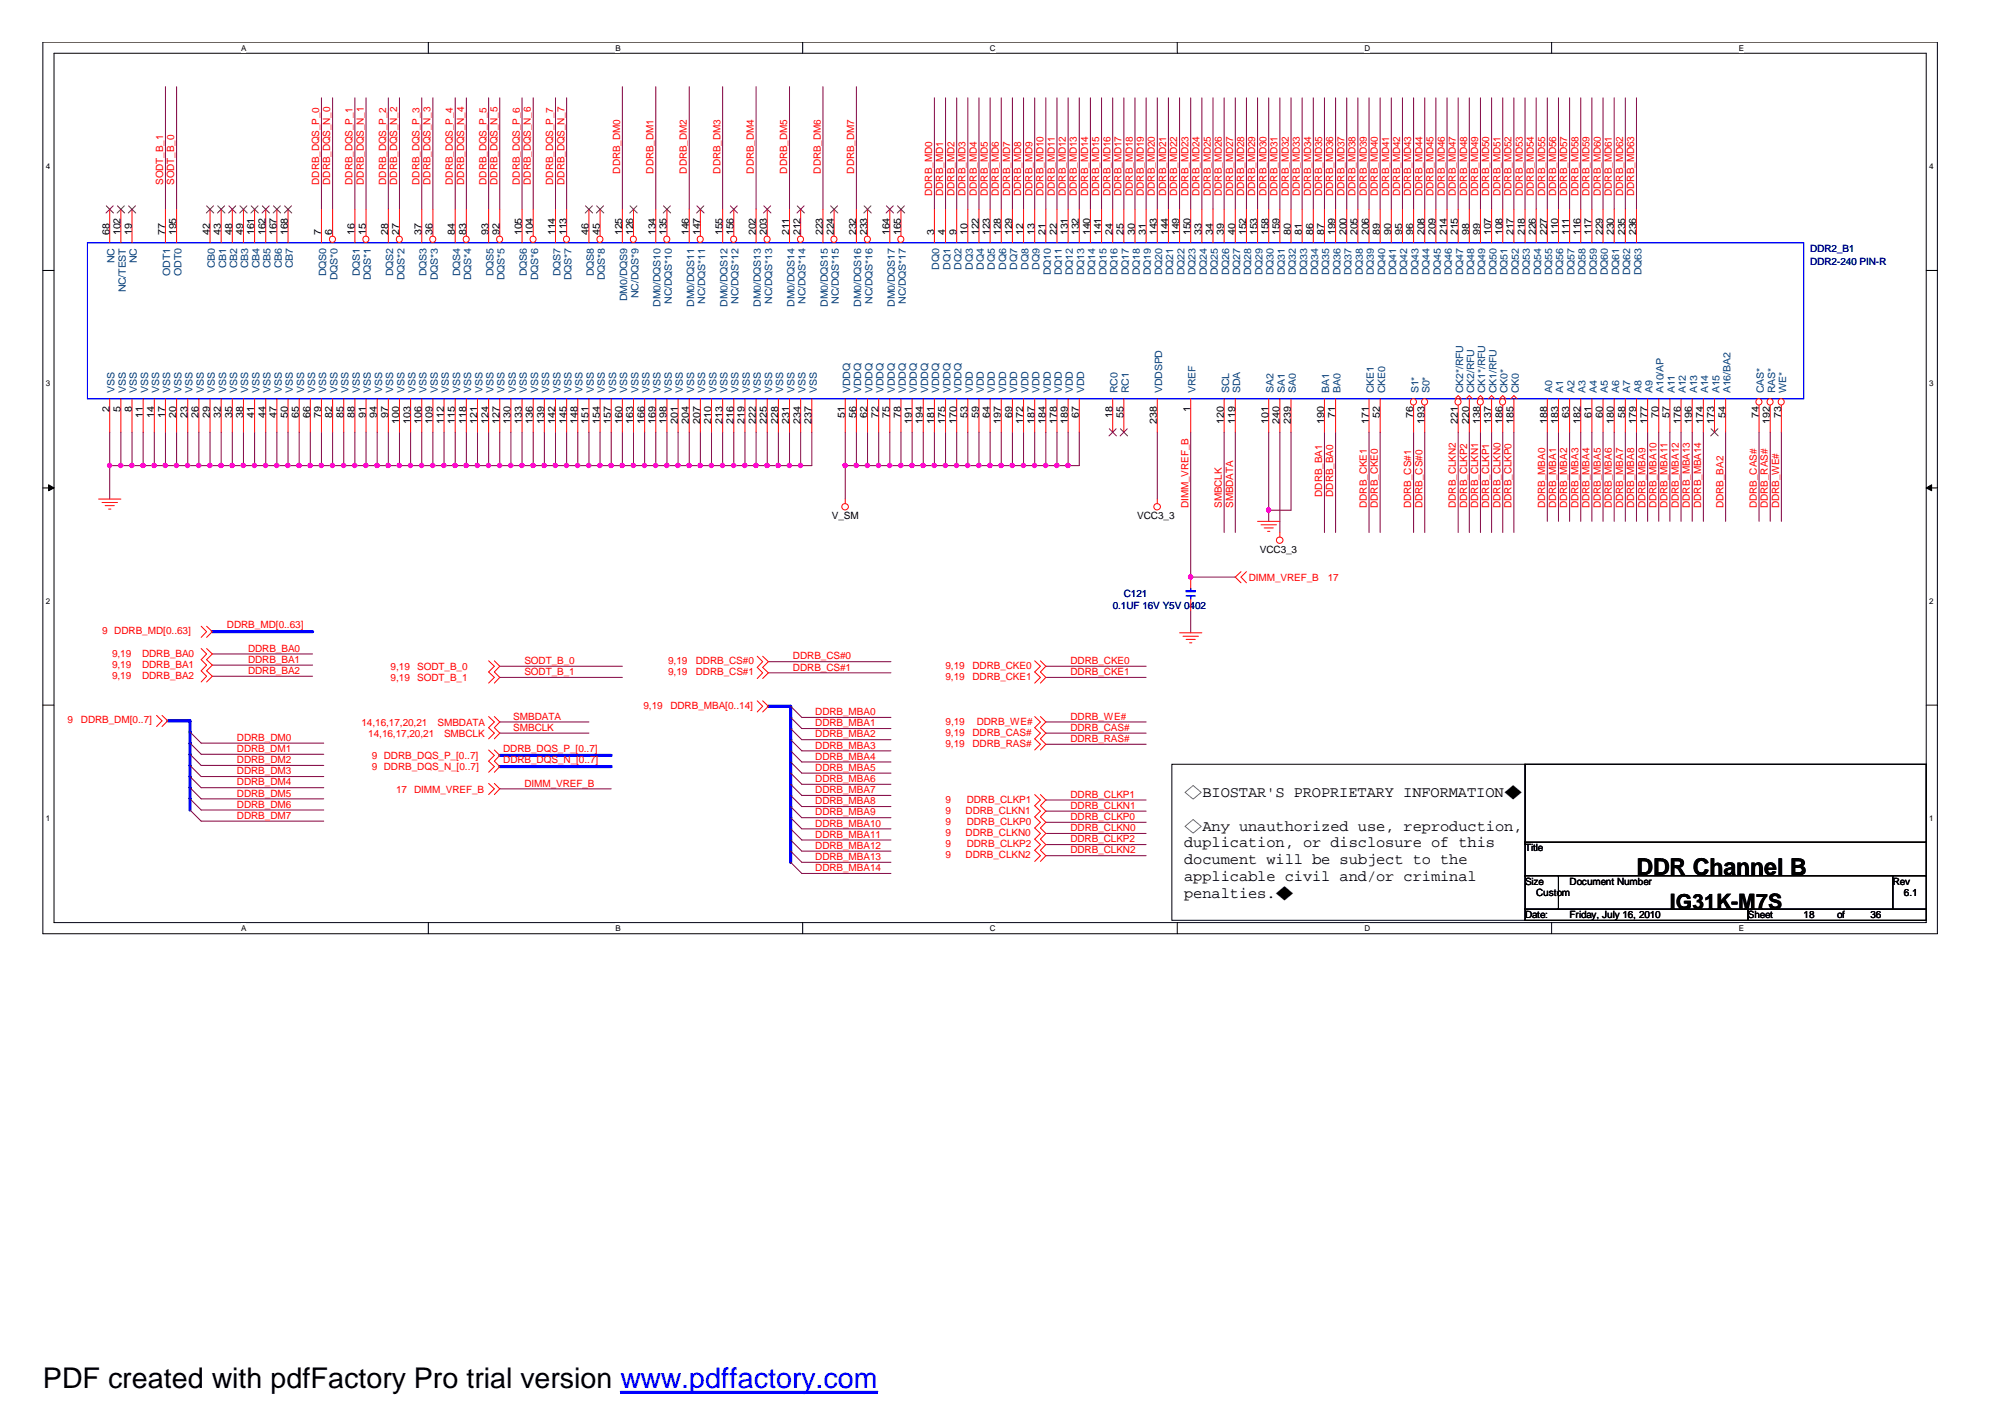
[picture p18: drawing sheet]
<svg xmlns="http://www.w3.org/2000/svg" width="297mm" height="210mm" viewBox="0 0 297 210" stroke-linecap="round" stroke-linejoin="round" font-family="sans-serif">
<defs><g id="words">
<text font-size="4.2" x="6.3" y="205.7">PDF created with pdfFactory Pro trial version www.pdffactory.com</text>
<text font-size="3.4" x="242.4" y="129.6">DDR Channel B</text>
<text font-size="3.1" x="247.4" y="134.6">IG31K-M7S</text>
<g font-size="2.3">
<text x="175.4" y="118">◇BIOSTAR'S PROPRIETARY INFORMATION◆</text>
<text x="175.4" y="123">◇Any unauthorized use, reproduction,</text>
<text x="175.4" y="125.5">duplication, or disclosure of this</text>
<text x="175.4" y="128">document will be subject to the</text>
<text x="175.4" y="130.5">applicable civil and/or criminal</text>
<text x="175.4" y="133">penalties.◆</text>
</g>
<g font-size="1.5" fill="#f00">
<text x="24.2" y="27.4" transform="rotate(-90 24.2 27.4)">SODT_B_1</text>
<text x="25.8" y="27.4" transform="rotate(-90 25.8 27.4)">SODT_B_0</text>
<text x="47.3" y="27.4" transform="rotate(-90 47.3 27.4)">DDRB_DQS_P_0</text>
<text x="48.9" y="27.4" transform="rotate(-90 48.9 27.4)">DDRB_DQS_N_0</text>
<text x="52.2" y="27.4" transform="rotate(-90 52.2 27.4)">DDRB_DQS_P_1</text>
<text x="53.9" y="27.4" transform="rotate(-90 53.9 27.4)">DDRB_DQS_N_1</text>
<text x="57.2" y="27.4" transform="rotate(-90 57.2 27.4)">DDRB_DQS_P_2</text>
<text x="58.8" y="27.4" transform="rotate(-90 58.8 27.4)">DDRB_DQS_N_2</text>
<text x="62.1" y="27.4" transform="rotate(-90 62.1 27.4)">DDRB_DQS_P_3</text>
<text x="63.8" y="27.4" transform="rotate(-90 63.8 27.4)">DDRB_DQS_N_3</text>
<text x="67.1" y="27.4" transform="rotate(-90 67.1 27.4)">DDRB_DQS_P_4</text>
<text x="68.7" y="27.4" transform="rotate(-90 68.7 27.4)">DDRB_DQS_N_4</text>
<text x="72.1" y="27.4" transform="rotate(-90 72.1 27.4)">DDRB_DQS_P_5</text>
<text x="73.7" y="27.4" transform="rotate(-90 73.7 27.4)">DDRB_DQS_N_5</text>
<text x="77" y="27.4" transform="rotate(-90 77 27.4)">DDRB_DQS_P_6</text>
<text x="78.7" y="27.4" transform="rotate(-90 78.7 27.4)">DDRB_DQS_N_6</text>
<text x="82" y="27.4" transform="rotate(-90 82 27.4)">DDRB_DQS_P_7</text>
<text x="83.6" y="27.4" transform="rotate(-90 83.6 27.4)">DDRB_DQS_N_7</text>
<text x="91.9" y="25.7" transform="rotate(-90 91.9 25.7)">DDRB_DM0</text>
<text x="96.8" y="25.7" transform="rotate(-90 96.8 25.7)">DDRB_DM1</text>
<text x="101.8" y="25.7" transform="rotate(-90 101.8 25.7)">DDRB_DM2</text>
<text x="106.7" y="25.7" transform="rotate(-90 106.7 25.7)">DDRB_DM3</text>
<text x="111.7" y="25.7" transform="rotate(-90 111.7 25.7)">DDRB_DM4</text>
<text x="116.6" y="25.7" transform="rotate(-90 116.6 25.7)">DDRB_DM5</text>
<text x="121.6" y="25.7" transform="rotate(-90 121.6 25.7)">DDRB_DM6</text>
<text x="126.5" y="25.7" transform="rotate(-90 126.5 25.7)">DDRB_DM7</text>
<text x="138.1" y="29" transform="rotate(-90 138.1 29)">DDRB_MD0</text>
<text x="139.7" y="29" transform="rotate(-90 139.7 29)">DDRB_MD1</text>
<text x="141.4" y="29" transform="rotate(-90 141.4 29)">DDRB_MD2</text>
<text x="143" y="29" transform="rotate(-90 143 29)">DDRB_MD3</text>
<text x="144.7" y="29" transform="rotate(-90 144.7 29)">DDRB_MD4</text>
<text x="146.3" y="29" transform="rotate(-90 146.3 29)">DDRB_MD5</text>
<text x="148" y="29" transform="rotate(-90 148 29)">DDRB_MD6</text>
<text x="149.6" y="29" transform="rotate(-90 149.6 29)">DDRB_MD7</text>
<text x="151.3" y="29" transform="rotate(-90 151.3 29)">DDRB_MD8</text>
<text x="153" y="29" transform="rotate(-90 153 29)">DDRB_MD9</text>
<text x="154.6" y="29" transform="rotate(-90 154.6 29)">DDRB_MD10</text>
<text x="156.3" y="29" transform="rotate(-90 156.3 29)">DDRB_MD11</text>
<text x="157.9" y="29" transform="rotate(-90 157.9 29)">DDRB_MD12</text>
<text x="159.6" y="29" transform="rotate(-90 159.6 29)">DDRB_MD13</text>
<text x="161.2" y="29" transform="rotate(-90 161.2 29)">DDRB_MD14</text>
<text x="162.9" y="29" transform="rotate(-90 162.9 29)">DDRB_MD15</text>
<text x="164.5" y="29" transform="rotate(-90 164.5 29)">DDRB_MD16</text>
<text x="166.2" y="29" transform="rotate(-90 166.2 29)">DDRB_MD17</text>
<text x="167.8" y="29" transform="rotate(-90 167.8 29)">DDRB_MD18</text>
<text x="169.5" y="29" transform="rotate(-90 169.5 29)">DDRB_MD19</text>
<text x="171.1" y="29" transform="rotate(-90 171.1 29)">DDRB_MD20</text>
<text x="172.8" y="29" transform="rotate(-90 172.8 29)">DDRB_MD21</text>
<text x="174.4" y="29" transform="rotate(-90 174.4 29)">DDRB_MD22</text>
<text x="176.1" y="29" transform="rotate(-90 176.1 29)">DDRB_MD23</text>
<text x="177.7" y="29" transform="rotate(-90 177.7 29)">DDRB_MD24</text>
<text x="179.4" y="29" transform="rotate(-90 179.4 29)">DDRB_MD25</text>
<text x="181" y="29" transform="rotate(-90 181 29)">DDRB_MD26</text>
<text x="182.7" y="29" transform="rotate(-90 182.7 29)">DDRB_MD27</text>
<text x="184.3" y="29" transform="rotate(-90 184.3 29)">DDRB_MD28</text>
<text x="186" y="29" transform="rotate(-90 186 29)">DDRB_MD29</text>
<text x="187.6" y="29" transform="rotate(-90 187.6 29)">DDRB_MD30</text>
<text x="189.3" y="29" transform="rotate(-90 189.3 29)">DDRB_MD31</text>
<text x="190.9" y="29" transform="rotate(-90 190.9 29)">DDRB_MD32</text>
<text x="192.6" y="29" transform="rotate(-90 192.6 29)">DDRB_MD33</text>
<text x="194.2" y="29" transform="rotate(-90 194.2 29)">DDRB_MD34</text>
<text x="195.9" y="29" transform="rotate(-90 195.9 29)">DDRB_MD35</text>
<text x="197.5" y="29" transform="rotate(-90 197.5 29)">DDRB_MD36</text>
<text x="199.2" y="29" transform="rotate(-90 199.2 29)">DDRB_MD37</text>
<text x="200.8" y="29" transform="rotate(-90 200.8 29)">DDRB_MD38</text>
<text x="202.5" y="29" transform="rotate(-90 202.5 29)">DDRB_MD39</text>
<text x="204.1" y="29" transform="rotate(-90 204.1 29)">DDRB_MD40</text>
<text x="205.8" y="29" transform="rotate(-90 205.8 29)">DDRB_MD41</text>
<text x="207.4" y="29" transform="rotate(-90 207.4 29)">DDRB_MD42</text>
<text x="209.1" y="29" transform="rotate(-90 209.1 29)">DDRB_MD43</text>
<text x="210.7" y="29" transform="rotate(-90 210.7 29)">DDRB_MD44</text>
<text x="212.4" y="29" transform="rotate(-90 212.4 29)">DDRB_MD45</text>
<text x="214" y="29" transform="rotate(-90 214 29)">DDRB_MD46</text>
<text x="215.7" y="29" transform="rotate(-90 215.7 29)">DDRB_MD47</text>
<text x="217.3" y="29" transform="rotate(-90 217.3 29)">DDRB_MD48</text>
<text x="219" y="29" transform="rotate(-90 219 29)">DDRB_MD49</text>
<text x="220.6" y="29" transform="rotate(-90 220.6 29)">DDRB_MD50</text>
<text x="222.3" y="29" transform="rotate(-90 222.3 29)">DDRB_MD51</text>
<text x="223.9" y="29" transform="rotate(-90 223.9 29)">DDRB_MD52</text>
<text x="225.6" y="29" transform="rotate(-90 225.6 29)">DDRB_MD53</text>
<text x="227.2" y="29" transform="rotate(-90 227.2 29)">DDRB_MD54</text>
<text x="228.9" y="29" transform="rotate(-90 228.9 29)">DDRB_MD55</text>
<text x="230.5" y="29" transform="rotate(-90 230.5 29)">DDRB_MD56</text>
<text x="232.2" y="29" transform="rotate(-90 232.2 29)">DDRB_MD57</text>
<text x="233.8" y="29" transform="rotate(-90 233.8 29)">DDRB_MD58</text>
<text x="235.5" y="29" transform="rotate(-90 235.5 29)">DDRB_MD59</text>
<text x="237.2" y="29" transform="rotate(-90 237.2 29)">DDRB_MD60</text>
<text x="238.8" y="29" transform="rotate(-90 238.8 29)">DDRB_MD61</text>
<text x="240.5" y="29" transform="rotate(-90 240.5 29)">DDRB_MD62</text>
<text x="242.1" y="29" transform="rotate(-90 242.1 29)">DDRB_MD63</text>
<text x="176.1" y="75.2" transform="rotate(-90 176.1 75.2)">DIMM_VREF_B</text>
<text x="181" y="75.2" transform="rotate(-90 181 75.2)">SMBCLK</text>
<text x="182.7" y="75.2" transform="rotate(-90 182.7 75.2)">SMBDATA</text>
<text x="195.9" y="73.6" transform="rotate(-90 195.9 73.6)">DDRB_BA1</text>
<text x="197.5" y="73.6" transform="rotate(-90 197.5 73.6)">DDRB_BA0</text>
<text x="202.5" y="75.2" transform="rotate(-90 202.5 75.2)">DDRB_CKE1</text>
<text x="204.1" y="75.2" transform="rotate(-90 204.1 75.2)">DDRB_CKE0</text>
<text x="209.1" y="75.2" transform="rotate(-90 209.1 75.2)">DDRB_CS#1</text>
<text x="210.7" y="75.2" transform="rotate(-90 210.7 75.2)">DDRB_CS#0</text>
<text x="215.7" y="75.2" transform="rotate(-90 215.7 75.2)">DDRB_CLKN2</text>
<text x="217.3" y="75.2" transform="rotate(-90 217.3 75.2)">DDRB_CLKP2</text>
<text x="219" y="75.2" transform="rotate(-90 219 75.2)">DDRB_CLKN1</text>
<text x="220.6" y="75.2" transform="rotate(-90 220.6 75.2)">DDRB_CLKP1</text>
<text x="222.3" y="75.2" transform="rotate(-90 222.3 75.2)">DDRB_CLKN0</text>
<text x="223.9" y="75.2" transform="rotate(-90 223.9 75.2)">DDRB_CLKP0</text>
<text x="228.9" y="75.2" transform="rotate(-90 228.9 75.2)">DDRB_MBA0</text>
<text x="230.5" y="75.2" transform="rotate(-90 230.5 75.2)">DDRB_MBA1</text>
<text x="232.2" y="75.2" transform="rotate(-90 232.2 75.2)">DDRB_MBA2</text>
<text x="233.8" y="75.2" transform="rotate(-90 233.8 75.2)">DDRB_MBA3</text>
<text x="235.5" y="75.2" transform="rotate(-90 235.5 75.2)">DDRB_MBA4</text>
<text x="237.2" y="75.2" transform="rotate(-90 237.2 75.2)">DDRB_MBA5</text>
<text x="238.8" y="75.2" transform="rotate(-90 238.8 75.2)">DDRB_MBA6</text>
<text x="240.5" y="75.2" transform="rotate(-90 240.5 75.2)">DDRB_MBA7</text>
<text x="242.1" y="75.2" transform="rotate(-90 242.1 75.2)">DDRB_MBA8</text>
<text x="243.8" y="75.2" transform="rotate(-90 243.8 75.2)">DDRB_MBA9</text>
<text x="245.4" y="75.2" transform="rotate(-90 245.4 75.2)">DDRB_MBA10</text>
<text x="247.1" y="75.2" transform="rotate(-90 247.1 75.2)">DDRB_MBA11</text>
<text x="248.7" y="75.2" transform="rotate(-90 248.7 75.2)">DDRB_MBA12</text>
<text x="250.4" y="75.2" transform="rotate(-90 250.4 75.2)">DDRB_MBA13</text>
<text x="252" y="75.2" transform="rotate(-90 252 75.2)">DDRB_MBA14</text>
<text x="255.3" y="75.2" transform="rotate(-90 255.3 75.2)">DDRB_BA2</text>
<text x="260.3" y="75.2" transform="rotate(-90 260.3 75.2)">DDRB_CAS#</text>
<text x="261.9" y="75.2" transform="rotate(-90 261.9 75.2)">DDRB_RAS#</text>
<text x="263.6" y="75.2" transform="rotate(-90 263.6 75.2)">DDRB_WE#</text>
<text x="185" y="86">DIMM_VREF_B</text>
<text x="196.7" y="86">17</text>
<text x="15.1" y="94">9 DDRB_MD[0..63]</text>
<text x="33.6" y="93.1">DDRB_MD[0..63]</text>
<text x="16.6" y="98.9">9,19</text>
<text x="16.6" y="97.3">9,19</text>
<text x="16.6" y="100.6">9,19</text>
<text x="21" y="98.9">DDRB_BA1</text>
<text x="21" y="97.3">DDRB_BA0</text>
<text x="21" y="100.6">DDRB_BA2</text>
<text x="36.7" y="96.5">DDRB_BA0</text>
<text x="36.7" y="98.2">DDRB_BA1</text>
<text x="36.7" y="99.8">DDRB_BA2</text>
<text x="57.9" y="99.2">9,19</text>
<text x="57.9" y="100.9">9,19</text>
<text x="61.8" y="99.2">SODT_B_0</text>
<text x="61.8" y="100.9">SODT_B_1</text>
<text x="77.7" y="98.4">SODT_B_0</text>
<text x="77.7" y="100">SODT_B_1</text>
<text x="99" y="98.4">9,19</text>
<text x="99" y="100">9,19</text>
<text x="103.1" y="98.4">DDRB_CS#0</text>
<text x="103.1" y="100">DDRB_CS#1</text>
<text x="117.5" y="97.7">DDRB_CS#0</text>
<text x="117.5" y="99.3">DDRB_CS#1</text>
<text x="140.1" y="99.1">9,19</text>
<text x="140.1" y="100.7">9,19</text>
<text x="144.1" y="99.1">DDRB_CKE0</text>
<text x="144.1" y="100.7">DDRB_CKE1</text>
<text x="158.6" y="98.4">DDRB_CKE0</text>
<text x="158.6" y="100">DDRB_CKE1</text>
<text x="10" y="107.2">9</text>
<text x="12" y="107.2">DDRB_DM[0..7]</text>
<text x="53.6" y="107.5">14,16,17,20,21</text>
<text x="64.8" y="107.5">SMBDATA</text>
<text x="76" y="106.6">SMBDATA</text>
<text x="95.3" y="105">9,19</text>
<text x="99.3" y="105">DDRB_MBA[0..14]</text>
<text x="120.8" y="105.9">DDRB_MBA0</text>
<text x="120.8" y="107.6">DDRB_MBA1</text>
<text x="140.1" y="107.3">9,19</text>
<text x="144.7" y="107.3">DDRB_WE#</text>
<text x="158.6" y="106.6">DDRB_WE#</text>
<text x="35.1" y="111.4">DDRB_DM1</text>
<text x="35.1" y="109.7">DDRB_DM0</text>
<text x="35.1" y="113">DDRB_DM2</text>
<text x="54.6" y="109.1">14,16,17,20,21</text>
<text x="55.1" y="112.5">9 DDRB_DQS_P_[0..7]</text>
<text x="65.8" y="109.1">SMBCLK</text>
<text x="74.5" y="111.4">DDRB_DQS_P_[0..7]</text>
<text x="74.5" y="113">DDRB_DQS_N_[0..7]</text>
<text x="76" y="108.3">SMBCLK</text>
<text x="120.8" y="109.2">DDRB_MBA2</text>
<text x="120.8" y="110.9">DDRB_MBA3</text>
<text x="120.8" y="112.5">DDRB_MBA4</text>
<text x="140.1" y="110.6">9,19</text>
<text x="140.1" y="109">9,19</text>
<text x="144.1" y="110.6">DDRB_RAS#</text>
<text x="144.1" y="109">DDRB_CAS#</text>
<text x="158.6" y="108.3">DDRB_CAS#</text>
<text x="158.6" y="109.9">DDRB_RAS#</text>
<text x="35.1" y="114.7">DDRB_DM3</text>
<text x="35.1" y="116.3">DDRB_DM4</text>
<text x="35.1" y="118">DDRB_DM5</text>
<text x="35.1" y="119.6">DDRB_DM6</text>
<text x="55.1" y="114.1">9 DDRB_DQS_N_[0..7]</text>
<text x="58.7" y="117.4">17</text>
<text x="61.3" y="117.4">DIMM_VREF_B</text>
<text x="77.7" y="116.5">DIMM_VREF_B</text>
<text x="120.8" y="114.2">DDRB_MBA5</text>
<text x="120.8" y="115.8">DDRB_MBA6</text>
<text x="120.8" y="117.5">DDRB_MBA7</text>
<text x="120.8" y="119.1">DDRB_MBA8</text>
<text x="140.1" y="118.9">9</text>
<text x="143.2" y="118.9">DDRB_CLKP1</text>
<text x="158.6" y="118.2">DDRB_CLKP1</text>
<text x="158.6" y="119.8">DDRB_CLKN1</text>
<text x="35.1" y="121.3">DDRB_DM7</text>
<text x="120.8" y="120.8">DDRB_MBA9</text>
<text x="120.8" y="122.4">DDRB_MBA10</text>
<text x="120.8" y="124.1">DDRB_MBA11</text>
<text x="120.8" y="125.7">DDRB_MBA12</text>
<text x="140.1" y="122.2">9</text>
<text x="140.1" y="125.5">9</text>
<text x="140.1" y="120.5">9</text>
<text x="140.1" y="123.8">9</text>
<text x="143" y="120.5">DDRB_CLKN1</text>
<text x="143" y="123.8">DDRB_CLKN0</text>
<text x="143.2" y="122.2">DDRB_CLKP0</text>
<text x="143.2" y="125.5">DDRB_CLKP2</text>
<text x="158.6" y="121.5">DDRB_CLKP0</text>
<text x="158.6" y="123.1">DDRB_CLKN0</text>
<text x="158.6" y="124.8">DDRB_CLKP2</text>
<text x="120.8" y="127.4">DDRB_MBA13</text>
<text x="120.8" y="129">DDRB_MBA14</text>
<text x="140.1" y="127.1">9</text>
<text x="143" y="127.1">DDRB_CLKN2</text>
<text x="158.6" y="126.4">DDRB_CLKN2</text>
</g>
<g font-size="1.5">
<text x="16.2" y="34.8" transform="rotate(-90 16.2 34.8)">68</text>
<text x="17.9" y="34.8" transform="rotate(-90 17.9 34.8)">102</text>
<text x="19.5" y="34.8" transform="rotate(-90 19.5 34.8)">19</text>
<text x="24.5" y="34.8" transform="rotate(-90 24.5 34.8)">77</text>
<text x="26.1" y="34.8" transform="rotate(-90 26.1 34.8)">195</text>
<text x="31.1" y="34.8" transform="rotate(-90 31.1 34.8)">42</text>
<text x="32.7" y="34.8" transform="rotate(-90 32.7 34.8)">43</text>
<text x="34.4" y="34.8" transform="rotate(-90 34.4 34.8)">48</text>
<text x="36" y="34.8" transform="rotate(-90 36 34.8)">49</text>
<text x="37.7" y="34.8" transform="rotate(-90 37.7 34.8)">161</text>
<text x="39.3" y="34.8" transform="rotate(-90 39.3 34.8)">162</text>
<text x="41" y="34.8" transform="rotate(-90 41 34.8)">167</text>
<text x="42.6" y="34.8" transform="rotate(-90 42.6 34.8)">168</text>
<text x="47.6" y="34.8" transform="rotate(-90 47.6 34.8)">7</text>
<text x="49.2" y="34.8" transform="rotate(-90 49.2 34.8)">6</text>
<text x="52.5" y="34.8" transform="rotate(-90 52.5 34.8)">16</text>
<text x="54.2" y="34.8" transform="rotate(-90 54.2 34.8)">15</text>
<text x="57.5" y="34.8" transform="rotate(-90 57.5 34.8)">28</text>
<text x="59.1" y="34.8" transform="rotate(-90 59.1 34.8)">27</text>
<text x="62.4" y="34.8" transform="rotate(-90 62.4 34.8)">37</text>
<text x="64.1" y="34.8" transform="rotate(-90 64.1 34.8)">36</text>
<text x="67.4" y="34.8" transform="rotate(-90 67.4 34.8)">84</text>
<text x="69" y="34.8" transform="rotate(-90 69 34.8)">83</text>
<text x="72.3" y="34.8" transform="rotate(-90 72.3 34.8)">93</text>
<text x="74" y="34.8" transform="rotate(-90 74 34.8)">92</text>
<text x="77.3" y="34.8" transform="rotate(-90 77.3 34.8)">105</text>
<text x="79" y="34.8" transform="rotate(-90 79 34.8)">104</text>
<text x="82.3" y="34.8" transform="rotate(-90 82.3 34.8)">114</text>
<text x="83.9" y="34.8" transform="rotate(-90 83.9 34.8)">113</text>
<text x="87.2" y="34.8" transform="rotate(-90 87.2 34.8)">46</text>
<text x="88.9" y="34.8" transform="rotate(-90 88.9 34.8)">45</text>
<text x="92.2" y="34.8" transform="rotate(-90 92.2 34.8)">125</text>
<text x="93.8" y="34.8" transform="rotate(-90 93.8 34.8)">126</text>
<text x="97.1" y="34.8" transform="rotate(-90 97.1 34.8)">134</text>
<text x="98.8" y="34.8" transform="rotate(-90 98.8 34.8)">135</text>
<text x="102.1" y="34.8" transform="rotate(-90 102.1 34.8)">146</text>
<text x="103.7" y="34.8" transform="rotate(-90 103.7 34.8)">147</text>
<text x="107" y="34.8" transform="rotate(-90 107 34.8)">155</text>
<text x="108.7" y="34.8" transform="rotate(-90 108.7 34.8)">156</text>
<text x="112" y="34.8" transform="rotate(-90 112 34.8)">202</text>
<text x="113.6" y="34.8" transform="rotate(-90 113.6 34.8)">203</text>
<text x="116.9" y="34.8" transform="rotate(-90 116.9 34.8)">211</text>
<text x="118.6" y="34.8" transform="rotate(-90 118.6 34.8)">212</text>
<text x="121.9" y="34.8" transform="rotate(-90 121.9 34.8)">223</text>
<text x="123.5" y="34.8" transform="rotate(-90 123.5 34.8)">224</text>
<text x="126.8" y="34.8" transform="rotate(-90 126.8 34.8)">232</text>
<text x="128.5" y="34.8" transform="rotate(-90 128.5 34.8)">233</text>
<text x="131.8" y="34.8" transform="rotate(-90 131.8 34.8)">164</text>
<text x="133.4" y="34.8" transform="rotate(-90 133.4 34.8)">165</text>
<text x="138.4" y="34.8" transform="rotate(-90 138.4 34.8)">3</text>
<text x="140" y="34.8" transform="rotate(-90 140 34.8)">4</text>
<text x="141.7" y="34.8" transform="rotate(-90 141.7 34.8)">9</text>
<text x="143.3" y="34.8" transform="rotate(-90 143.3 34.8)">10</text>
<text x="145" y="34.8" transform="rotate(-90 145 34.8)">122</text>
<text x="146.6" y="34.8" transform="rotate(-90 146.6 34.8)">123</text>
<text x="148.3" y="34.8" transform="rotate(-90 148.3 34.8)">128</text>
<text x="149.9" y="34.8" transform="rotate(-90 149.9 34.8)">129</text>
<text x="151.6" y="34.8" transform="rotate(-90 151.6 34.8)">12</text>
<text x="153.2" y="34.8" transform="rotate(-90 153.2 34.8)">13</text>
<text x="154.9" y="34.8" transform="rotate(-90 154.9 34.8)">21</text>
<text x="156.5" y="34.8" transform="rotate(-90 156.5 34.8)">22</text>
<text x="158.2" y="34.8" transform="rotate(-90 158.2 34.8)">131</text>
<text x="159.9" y="34.8" transform="rotate(-90 159.9 34.8)">132</text>
<text x="161.5" y="34.8" transform="rotate(-90 161.5 34.8)">140</text>
<text x="163.2" y="34.8" transform="rotate(-90 163.2 34.8)">141</text>
<text x="164.8" y="34.8" transform="rotate(-90 164.8 34.8)">24</text>
<text x="166.5" y="34.8" transform="rotate(-90 166.5 34.8)">25</text>
<text x="168.1" y="34.8" transform="rotate(-90 168.1 34.8)">30</text>
<text x="169.8" y="34.8" transform="rotate(-90 169.8 34.8)">31</text>
<text x="171.4" y="34.8" transform="rotate(-90 171.4 34.8)">143</text>
<text x="173.1" y="34.8" transform="rotate(-90 173.1 34.8)">144</text>
<text x="174.7" y="34.8" transform="rotate(-90 174.7 34.8)">149</text>
<text x="176.4" y="34.8" transform="rotate(-90 176.4 34.8)">150</text>
<text x="178" y="34.8" transform="rotate(-90 178 34.8)">33</text>
<text x="179.7" y="34.8" transform="rotate(-90 179.7 34.8)">34</text>
<text x="181.3" y="34.8" transform="rotate(-90 181.3 34.8)">39</text>
<text x="183" y="34.8" transform="rotate(-90 183 34.8)">40</text>
<text x="184.6" y="34.8" transform="rotate(-90 184.6 34.8)">152</text>
<text x="186.3" y="34.8" transform="rotate(-90 186.3 34.8)">153</text>
<text x="187.9" y="34.8" transform="rotate(-90 187.9 34.8)">158</text>
<text x="189.6" y="34.8" transform="rotate(-90 189.6 34.8)">159</text>
<text x="191.2" y="34.8" transform="rotate(-90 191.2 34.8)">80</text>
<text x="192.9" y="34.8" transform="rotate(-90 192.9 34.8)">81</text>
<text x="194.5" y="34.8" transform="rotate(-90 194.5 34.8)">86</text>
<text x="196.2" y="34.8" transform="rotate(-90 196.2 34.8)">87</text>
<text x="197.8" y="34.8" transform="rotate(-90 197.8 34.8)">199</text>
<text x="199.5" y="34.8" transform="rotate(-90 199.5 34.8)">200</text>
<text x="201.1" y="34.8" transform="rotate(-90 201.1 34.8)">205</text>
<text x="202.8" y="34.8" transform="rotate(-90 202.8 34.8)">206</text>
<text x="204.4" y="34.8" transform="rotate(-90 204.4 34.8)">89</text>
<text x="206.1" y="34.8" transform="rotate(-90 206.1 34.8)">90</text>
<text x="207.7" y="34.8" transform="rotate(-90 207.7 34.8)">95</text>
<text x="209.4" y="34.8" transform="rotate(-90 209.4 34.8)">96</text>
<text x="211" y="34.8" transform="rotate(-90 211 34.8)">208</text>
<text x="212.7" y="34.8" transform="rotate(-90 212.7 34.8)">209</text>
<text x="214.3" y="34.8" transform="rotate(-90 214.3 34.8)">214</text>
<text x="216" y="34.8" transform="rotate(-90 216 34.8)">215</text>
<text x="217.6" y="34.8" transform="rotate(-90 217.6 34.8)">98</text>
<text x="219.3" y="34.8" transform="rotate(-90 219.3 34.8)">99</text>
<text x="220.9" y="34.8" transform="rotate(-90 220.9 34.8)">107</text>
<text x="222.6" y="34.8" transform="rotate(-90 222.6 34.8)">108</text>
<text x="224.2" y="34.8" transform="rotate(-90 224.2 34.8)">217</text>
<text x="225.9" y="34.8" transform="rotate(-90 225.9 34.8)">218</text>
<text x="227.5" y="34.8" transform="rotate(-90 227.5 34.8)">226</text>
<text x="229.2" y="34.8" transform="rotate(-90 229.2 34.8)">227</text>
<text x="230.8" y="34.8" transform="rotate(-90 230.8 34.8)">110</text>
<text x="232.5" y="34.8" transform="rotate(-90 232.5 34.8)">111</text>
<text x="234.1" y="34.8" transform="rotate(-90 234.1 34.8)">116</text>
<text x="235.8" y="34.8" transform="rotate(-90 235.8 34.8)">117</text>
<text x="237.4" y="34.8" transform="rotate(-90 237.4 34.8)">229</text>
<text x="239.1" y="34.8" transform="rotate(-90 239.1 34.8)">230</text>
<text x="240.7" y="34.8" transform="rotate(-90 240.7 34.8)">235</text>
<text x="242.4" y="34.8" transform="rotate(-90 242.4 34.8)">236</text>
<text x="16.2" y="61.1" transform="rotate(-90 16.2 61.1)">2</text>
<text x="17.9" y="61.1" transform="rotate(-90 17.9 61.1)">5</text>
<text x="19.5" y="61.1" transform="rotate(-90 19.5 61.1)">8</text>
<text x="21.2" y="61.9" transform="rotate(-90 21.2 61.9)">11</text>
<text x="22.8" y="61.9" transform="rotate(-90 22.8 61.9)">14</text>
<text x="24.5" y="61.9" transform="rotate(-90 24.5 61.9)">17</text>
<text x="26.1" y="61.9" transform="rotate(-90 26.1 61.9)">20</text>
<text x="27.8" y="61.9" transform="rotate(-90 27.8 61.9)">23</text>
<text x="29.4" y="61.9" transform="rotate(-90 29.4 61.9)">26</text>
<text x="31.1" y="61.9" transform="rotate(-90 31.1 61.9)">29</text>
<text x="32.7" y="61.9" transform="rotate(-90 32.7 61.9)">32</text>
<text x="34.4" y="61.9" transform="rotate(-90 34.4 61.9)">35</text>
<text x="36" y="61.9" transform="rotate(-90 36 61.9)">38</text>
<text x="37.7" y="61.9" transform="rotate(-90 37.7 61.9)">41</text>
<text x="39.3" y="61.9" transform="rotate(-90 39.3 61.9)">44</text>
<text x="41" y="61.9" transform="rotate(-90 41 61.9)">47</text>
<text x="42.6" y="61.9" transform="rotate(-90 42.6 61.9)">50</text>
<text x="44.3" y="61.9" transform="rotate(-90 44.3 61.9)">65</text>
<text x="45.9" y="61.9" transform="rotate(-90 45.9 61.9)">66</text>
<text x="47.6" y="61.9" transform="rotate(-90 47.6 61.9)">79</text>
<text x="49.2" y="61.9" transform="rotate(-90 49.2 61.9)">82</text>
<text x="50.9" y="61.9" transform="rotate(-90 50.9 61.9)">85</text>
<text x="52.5" y="61.9" transform="rotate(-90 52.5 61.9)">88</text>
<text x="54.2" y="61.9" transform="rotate(-90 54.2 61.9)">91</text>
<text x="55.8" y="61.9" transform="rotate(-90 55.8 61.9)">94</text>
<text x="57.5" y="61.9" transform="rotate(-90 57.5 61.9)">97</text>
<text x="59.1" y="62.8" transform="rotate(-90 59.1 62.8)">100</text>
<text x="60.8" y="62.8" transform="rotate(-90 60.8 62.8)">103</text>
<text x="62.4" y="62.8" transform="rotate(-90 62.4 62.8)">106</text>
<text x="64.1" y="62.8" transform="rotate(-90 64.1 62.8)">109</text>
<text x="65.7" y="62.8" transform="rotate(-90 65.7 62.8)">112</text>
<text x="67.4" y="62.8" transform="rotate(-90 67.4 62.8)">115</text>
<text x="69" y="62.8" transform="rotate(-90 69 62.8)">118</text>
<text x="70.7" y="62.8" transform="rotate(-90 70.7 62.8)">121</text>
<text x="72.3" y="62.8" transform="rotate(-90 72.3 62.8)">124</text>
<text x="74" y="62.8" transform="rotate(-90 74 62.8)">127</text>
<text x="75.6" y="62.8" transform="rotate(-90 75.6 62.8)">130</text>
<text x="77.3" y="62.8" transform="rotate(-90 77.3 62.8)">133</text>
<text x="79" y="62.8" transform="rotate(-90 79 62.8)">136</text>
<text x="80.6" y="62.8" transform="rotate(-90 80.6 62.8)">139</text>
<text x="82.3" y="62.8" transform="rotate(-90 82.3 62.8)">142</text>
<text x="83.9" y="62.8" transform="rotate(-90 83.9 62.8)">145</text>
<text x="85.6" y="62.8" transform="rotate(-90 85.6 62.8)">148</text>
<text x="87.2" y="62.8" transform="rotate(-90 87.2 62.8)">151</text>
<text x="88.9" y="62.8" transform="rotate(-90 88.9 62.8)">154</text>
<text x="90.5" y="62.8" transform="rotate(-90 90.5 62.8)">157</text>
<text x="92.2" y="62.8" transform="rotate(-90 92.2 62.8)">160</text>
<text x="93.8" y="62.8" transform="rotate(-90 93.8 62.8)">163</text>
<text x="95.5" y="62.8" transform="rotate(-90 95.5 62.8)">166</text>
<text x="97.1" y="62.8" transform="rotate(-90 97.1 62.8)">169</text>
<text x="98.8" y="62.8" transform="rotate(-90 98.8 62.8)">198</text>
<text x="100.4" y="62.8" transform="rotate(-90 100.4 62.8)">201</text>
<text x="102.1" y="62.8" transform="rotate(-90 102.1 62.8)">204</text>
<text x="103.7" y="62.8" transform="rotate(-90 103.7 62.8)">207</text>
<text x="105.4" y="62.8" transform="rotate(-90 105.4 62.8)">210</text>
<text x="107" y="62.8" transform="rotate(-90 107 62.8)">213</text>
<text x="108.7" y="62.8" transform="rotate(-90 108.7 62.8)">216</text>
<text x="110.3" y="62.8" transform="rotate(-90 110.3 62.8)">219</text>
<text x="112" y="62.8" transform="rotate(-90 112 62.8)">222</text>
<text x="113.6" y="62.8" transform="rotate(-90 113.6 62.8)">225</text>
<text x="115.3" y="62.8" transform="rotate(-90 115.3 62.8)">228</text>
<text x="116.9" y="62.8" transform="rotate(-90 116.9 62.8)">231</text>
<text x="118.6" y="62.8" transform="rotate(-90 118.6 62.8)">234</text>
<text x="120.2" y="62.8" transform="rotate(-90 120.2 62.8)">237</text>
<text x="125.2" y="61.9" transform="rotate(-90 125.2 61.9)">51</text>
<text x="126.8" y="61.9" transform="rotate(-90 126.8 61.9)">56</text>
<text x="128.5" y="61.9" transform="rotate(-90 128.5 61.9)">62</text>
<text x="130.1" y="61.9" transform="rotate(-90 130.1 61.9)">72</text>
<text x="131.8" y="61.9" transform="rotate(-90 131.8 61.9)">75</text>
<text x="133.4" y="61.9" transform="rotate(-90 133.4 61.9)">78</text>
<text x="135.1" y="62.8" transform="rotate(-90 135.1 62.8)">191</text>
<text x="136.7" y="62.8" transform="rotate(-90 136.7 62.8)">194</text>
<text x="138.4" y="62.8" transform="rotate(-90 138.4 62.8)">181</text>
<text x="140" y="62.8" transform="rotate(-90 140 62.8)">175</text>
<text x="141.7" y="62.8" transform="rotate(-90 141.7 62.8)">170</text>
<text x="143.3" y="61.9" transform="rotate(-90 143.3 61.9)">53</text>
<text x="145" y="61.9" transform="rotate(-90 145 61.9)">59</text>
<text x="146.6" y="61.9" transform="rotate(-90 146.6 61.9)">64</text>
<text x="148.3" y="62.8" transform="rotate(-90 148.3 62.8)">197</text>
<text x="149.9" y="61.9" transform="rotate(-90 149.9 61.9)">69</text>
<text x="151.6" y="62.8" transform="rotate(-90 151.6 62.8)">172</text>
<text x="153.2" y="62.8" transform="rotate(-90 153.2 62.8)">187</text>
<text x="154.9" y="62.8" transform="rotate(-90 154.9 62.8)">184</text>
<text x="156.5" y="62.8" transform="rotate(-90 156.5 62.8)">178</text>
<text x="158.2" y="62.8" transform="rotate(-90 158.2 62.8)">189</text>
<text x="159.9" y="61.9" transform="rotate(-90 159.9 61.9)">67</text>
<text x="164.8" y="61.9" transform="rotate(-90 164.8 61.9)">18</text>
<text x="166.5" y="61.9" transform="rotate(-90 166.5 61.9)">55</text>
<text x="171.4" y="62.8" transform="rotate(-90 171.4 62.8)">238</text>
<text x="176.4" y="61.1" transform="rotate(-90 176.4 61.1)">1</text>
<text x="181.3" y="62.8" transform="rotate(-90 181.3 62.8)">120</text>
<text x="183" y="62.8" transform="rotate(-90 183 62.8)">119</text>
<text x="187.9" y="62.8" transform="rotate(-90 187.9 62.8)">101</text>
<text x="189.6" y="62.8" transform="rotate(-90 189.6 62.8)">240</text>
<text x="191.2" y="62.8" transform="rotate(-90 191.2 62.8)">239</text>
<text x="196.2" y="62.8" transform="rotate(-90 196.2 62.8)">190</text>
<text x="197.8" y="61.9" transform="rotate(-90 197.8 61.9)">71</text>
<text x="202.8" y="62.8" transform="rotate(-90 202.8 62.8)">171</text>
<text x="204.4" y="61.9" transform="rotate(-90 204.4 61.9)">52</text>
<text x="209.4" y="61.9" transform="rotate(-90 209.4 61.9)">76</text>
<text x="211" y="62.8" transform="rotate(-90 211 62.8)">193</text>
<text x="216" y="62.8" transform="rotate(-90 216 62.8)">221</text>
<text x="217.6" y="62.8" transform="rotate(-90 217.6 62.8)">220</text>
<text x="219.3" y="62.8" transform="rotate(-90 219.3 62.8)">138</text>
<text x="220.9" y="62.8" transform="rotate(-90 220.9 62.8)">137</text>
<text x="222.6" y="62.8" transform="rotate(-90 222.6 62.8)">186</text>
<text x="224.2" y="62.8" transform="rotate(-90 224.2 62.8)">185</text>
<text x="229.2" y="62.8" transform="rotate(-90 229.2 62.8)">188</text>
<text x="230.8" y="62.8" transform="rotate(-90 230.8 62.8)">183</text>
<text x="232.5" y="61.9" transform="rotate(-90 232.5 61.9)">63</text>
<text x="234.1" y="62.8" transform="rotate(-90 234.1 62.8)">182</text>
<text x="235.8" y="61.9" transform="rotate(-90 235.8 61.9)">61</text>
<text x="237.4" y="61.9" transform="rotate(-90 237.4 61.9)">60</text>
<text x="239.1" y="62.8" transform="rotate(-90 239.1 62.8)">180</text>
<text x="240.7" y="61.9" transform="rotate(-90 240.7 61.9)">58</text>
<text x="242.4" y="62.8" transform="rotate(-90 242.4 62.8)">179</text>
<text x="244.1" y="62.8" transform="rotate(-90 244.1 62.8)">177</text>
<text x="245.7" y="61.9" transform="rotate(-90 245.7 61.9)">70</text>
<text x="247.4" y="61.9" transform="rotate(-90 247.4 61.9)">57</text>
<text x="249" y="62.8" transform="rotate(-90 249 62.8)">176</text>
<text x="250.7" y="62.8" transform="rotate(-90 250.7 62.8)">196</text>
<text x="252.3" y="62.8" transform="rotate(-90 252.3 62.8)">174</text>
<text x="254" y="62.8" transform="rotate(-90 254 62.8)">173</text>
<text x="255.6" y="61.9" transform="rotate(-90 255.6 61.9)">54</text>
<text x="260.6" y="61.9" transform="rotate(-90 260.6 61.9)">74</text>
<text x="262.2" y="62.8" transform="rotate(-90 262.2 62.8)">192</text>
<text x="263.9" y="61.9" transform="rotate(-90 263.9 61.9)">73</text>
<text x="123.2" y="76.9">V_SM</text>
<text x="168.5" y="76.9">VCC3_3</text>
<text x="186.6" y="81.9">VCC3_3</text>
<text x="225.9" y="126.1">Title</text>
<text x="225.9" y="131.1">Size</text>
<text x="232.5" y="131.1">Document Number</text>
<text x="280.4" y="131.1">Rev</text>
<text x="225.9" y="136">Date:</text>
<text x="227.6" y="132.7">Custom</text>
<text x="232.5" y="136">Friday, July 16, 2010</text>
<text x="259" y="136">Sheet</text>
<text x="267.2" y="136">18</text>
<text x="272.2" y="136">of</text>
<text x="277.1" y="136">36</text>
<text x="282.1" y="132.7">6.1</text>
</g>
<g font-size="1.5" fill="#004080">
<text x="17" y="39" transform="rotate(-90 17 39)">NC</text>
<text x="20.3" y="39" transform="rotate(-90 20.3 39)">NC</text>
<text x="25.2" y="40.9" transform="rotate(-90 25.2 40.9)">ODT1</text>
<text x="26.9" y="40.9" transform="rotate(-90 26.9 40.9)">ODT0</text>
<text x="31.8" y="39.8" transform="rotate(-90 31.8 39.8)">CB0</text>
<text x="33.5" y="39.8" transform="rotate(-90 33.5 39.8)">CB1</text>
<text x="35.1" y="39.8" transform="rotate(-90 35.1 39.8)">CB2</text>
<text x="36.8" y="39.8" transform="rotate(-90 36.8 39.8)">CB3</text>
<text x="38.4" y="39.8" transform="rotate(-90 38.4 39.8)">CB4</text>
<text x="40.1" y="39.8" transform="rotate(-90 40.1 39.8)">CB5</text>
<text x="41.7" y="39.8" transform="rotate(-90 41.7 39.8)">CB6</text>
<text x="43.4" y="39.8" transform="rotate(-90 43.4 39.8)">CB7</text>
<text x="48.3" y="41" transform="rotate(-90 48.3 41)">DQS0</text>
<text x="50" y="41.5" transform="rotate(-90 50 41.5)">DQS*0</text>
<text x="53.3" y="41" transform="rotate(-90 53.3 41)">DQS1</text>
<text x="54.9" y="41.5" transform="rotate(-90 54.9 41.5)">DQS*1</text>
<text x="58.3" y="41" transform="rotate(-90 58.3 41)">DQS2</text>
<text x="59.9" y="41.5" transform="rotate(-90 59.9 41.5)">DQS*2</text>
<text x="63.2" y="41" transform="rotate(-90 63.2 41)">DQS3</text>
<text x="64.9" y="41.5" transform="rotate(-90 64.9 41.5)">DQS*3</text>
<text x="68.2" y="41" transform="rotate(-90 68.2 41)">DQS4</text>
<text x="69.8" y="41.5" transform="rotate(-90 69.8 41.5)">DQS*4</text>
<text x="73.1" y="41" transform="rotate(-90 73.1 41)">DQS5</text>
<text x="74.8" y="41.5" transform="rotate(-90 74.8 41.5)">DQS*5</text>
<text x="78.1" y="41" transform="rotate(-90 78.1 41)">DQS6</text>
<text x="79.7" y="41.5" transform="rotate(-90 79.7 41.5)">DQS*6</text>
<text x="83" y="41" transform="rotate(-90 83 41)">DQS7</text>
<text x="84.7" y="41.5" transform="rotate(-90 84.7 41.5)">DQS*7</text>
<text x="88" y="41" transform="rotate(-90 88 41)">DQS8</text>
<text x="89.6" y="41.5" transform="rotate(-90 89.6 41.5)">DQS*8</text>
<text x="139.1" y="39.9" transform="rotate(-90 139.1 39.9)">DQ0</text>
<text x="140.8" y="39.9" transform="rotate(-90 140.8 39.9)">DQ1</text>
<text x="142.5" y="39.9" transform="rotate(-90 142.5 39.9)">DQ2</text>
<text x="144.1" y="39.9" transform="rotate(-90 144.1 39.9)">DQ3</text>
<text x="145.8" y="39.9" transform="rotate(-90 145.8 39.9)">DQ4</text>
<text x="147.4" y="39.9" transform="rotate(-90 147.4 39.9)">DQ5</text>
<text x="149.1" y="39.9" transform="rotate(-90 149.1 39.9)">DQ6</text>
<text x="150.7" y="39.9" transform="rotate(-90 150.7 39.9)">DQ7</text>
<text x="152.4" y="39.9" transform="rotate(-90 152.4 39.9)">DQ8</text>
<text x="154" y="39.9" transform="rotate(-90 154 39.9)">DQ9</text>
<text x="155.7" y="40.8" transform="rotate(-90 155.7 40.8)">DQ10</text>
<text x="157.3" y="40.8" transform="rotate(-90 157.3 40.8)">DQ11</text>
<text x="159" y="40.8" transform="rotate(-90 159 40.8)">DQ12</text>
<text x="160.6" y="40.8" transform="rotate(-90 160.6 40.8)">DQ13</text>
<text x="162.3" y="40.8" transform="rotate(-90 162.3 40.8)">DQ14</text>
<text x="163.9" y="40.8" transform="rotate(-90 163.9 40.8)">DQ15</text>
<text x="165.6" y="40.8" transform="rotate(-90 165.6 40.8)">DQ16</text>
<text x="167.2" y="40.8" transform="rotate(-90 167.2 40.8)">DQ17</text>
<text x="168.9" y="40.8" transform="rotate(-90 168.9 40.8)">DQ18</text>
<text x="170.5" y="40.8" transform="rotate(-90 170.5 40.8)">DQ19</text>
<text x="172.2" y="40.8" transform="rotate(-90 172.2 40.8)">DQ20</text>
<text x="173.8" y="40.8" transform="rotate(-90 173.8 40.8)">DQ21</text>
<text x="175.5" y="40.8" transform="rotate(-90 175.5 40.8)">DQ22</text>
<text x="177.1" y="40.8" transform="rotate(-90 177.1 40.8)">DQ23</text>
<text x="178.8" y="40.8" transform="rotate(-90 178.8 40.8)">DQ24</text>
<text x="180.4" y="40.8" transform="rotate(-90 180.4 40.8)">DQ25</text>
<text x="182.1" y="40.8" transform="rotate(-90 182.1 40.8)">DQ26</text>
<text x="183.7" y="40.8" transform="rotate(-90 183.7 40.8)">DQ27</text>
<text x="185.4" y="40.8" transform="rotate(-90 185.4 40.8)">DQ28</text>
<text x="187" y="40.8" transform="rotate(-90 187 40.8)">DQ29</text>
<text x="188.7" y="40.8" transform="rotate(-90 188.7 40.8)">DQ30</text>
<text x="190.3" y="40.8" transform="rotate(-90 190.3 40.8)">DQ31</text>
<text x="192" y="40.8" transform="rotate(-90 192 40.8)">DQ32</text>
<text x="193.6" y="40.8" transform="rotate(-90 193.6 40.8)">DQ33</text>
<text x="195.3" y="40.8" transform="rotate(-90 195.3 40.8)">DQ34</text>
<text x="196.9" y="40.8" transform="rotate(-90 196.9 40.8)">DQ35</text>
<text x="198.6" y="40.8" transform="rotate(-90 198.6 40.8)">DQ36</text>
<text x="200.2" y="40.8" transform="rotate(-90 200.2 40.8)">DQ37</text>
<text x="201.9" y="40.8" transform="rotate(-90 201.9 40.8)">DQ38</text>
<text x="203.5" y="40.8" transform="rotate(-90 203.5 40.8)">DQ39</text>
<text x="205.2" y="40.8" transform="rotate(-90 205.2 40.8)">DQ40</text>
<text x="206.8" y="40.8" transform="rotate(-90 206.8 40.8)">DQ41</text>
<text x="208.5" y="40.8" transform="rotate(-90 208.5 40.8)">DQ42</text>
<text x="210.1" y="40.8" transform="rotate(-90 210.1 40.8)">DQ43</text>
<text x="211.8" y="40.8" transform="rotate(-90 211.8 40.8)">DQ44</text>
<text x="213.4" y="40.8" transform="rotate(-90 213.4 40.8)">DQ45</text>
<text x="215.1" y="40.8" transform="rotate(-90 215.1 40.8)">DQ46</text>
<text x="216.7" y="40.8" transform="rotate(-90 216.7 40.8)">DQ47</text>
<text x="218.4" y="40.8" transform="rotate(-90 218.4 40.8)">DQ48</text>
<text x="220" y="40.8" transform="rotate(-90 220 40.8)">DQ49</text>
<text x="221.7" y="40.8" transform="rotate(-90 221.7 40.8)">DQ50</text>
<text x="223.4" y="40.8" transform="rotate(-90 223.4 40.8)">DQ51</text>
<text x="225" y="40.8" transform="rotate(-90 225 40.8)">DQ52</text>
<text x="226.7" y="40.8" transform="rotate(-90 226.7 40.8)">DQ53</text>
<text x="228.3" y="40.8" transform="rotate(-90 228.3 40.8)">DQ54</text>
<text x="230" y="40.8" transform="rotate(-90 230 40.8)">DQ55</text>
<text x="231.6" y="40.8" transform="rotate(-90 231.6 40.8)">DQ56</text>
<text x="233.3" y="40.8" transform="rotate(-90 233.3 40.8)">DQ57</text>
<text x="234.9" y="40.8" transform="rotate(-90 234.9 40.8)">DQ58</text>
<text x="236.6" y="40.8" transform="rotate(-90 236.6 40.8)">DQ59</text>
<text x="238.2" y="40.8" transform="rotate(-90 238.2 40.8)">DQ60</text>
<text x="239.9" y="40.8" transform="rotate(-90 239.9 40.8)">DQ61</text>
<text x="241.5" y="40.8" transform="rotate(-90 241.5 40.8)">DQ62</text>
<text x="243.2" y="40.8" transform="rotate(-90 243.2 40.8)">DQ63</text>
<text x="18.6" y="43.3" transform="rotate(-90 18.6 43.3)">NC/TEST</text>
<text x="92.9" y="44.6" transform="rotate(-90 92.9 44.6)">DM0/DQS9</text>
<text x="94.6" y="44.2" transform="rotate(-90 94.6 44.2)">NC/DQS*9</text>
<text x="97.9" y="45.4" transform="rotate(-90 97.9 45.4)">DM0/DQS10</text>
<text x="99.5" y="45" transform="rotate(-90 99.5 45)">NC/DQS*10</text>
<text x="102.8" y="45.4" transform="rotate(-90 102.8 45.4)">DM0/DQS11</text>
<text x="104.5" y="45" transform="rotate(-90 104.5 45)">NC/DQS*11</text>
<text x="107.8" y="45.4" transform="rotate(-90 107.8 45.4)">DM0/DQS12</text>
<text x="109.4" y="45" transform="rotate(-90 109.4 45)">NC/DQS*12</text>
<text x="112.7" y="45.4" transform="rotate(-90 112.7 45.4)">DM0/DQS13</text>
<text x="114.4" y="45" transform="rotate(-90 114.4 45)">NC/DQS*13</text>
<text x="117.7" y="45.4" transform="rotate(-90 117.7 45.4)">DM0/DQS14</text>
<text x="119.3" y="45" transform="rotate(-90 119.3 45)">NC/DQS*14</text>
<text x="122.6" y="45.4" transform="rotate(-90 122.6 45.4)">DM0/DQS15</text>
<text x="124.3" y="45" transform="rotate(-90 124.3 45)">NC/DQS*15</text>
<text x="127.6" y="45.4" transform="rotate(-90 127.6 45.4)">DM0/DQS16</text>
<text x="129.2" y="45" transform="rotate(-90 129.2 45)">NC/DQS*16</text>
<text x="132.5" y="45.4" transform="rotate(-90 132.5 45.4)">DM0/DQS17</text>
<text x="134.2" y="45" transform="rotate(-90 134.2 45)">NC/DQS*17</text>
<text x="17" y="58.2" transform="rotate(-90 17 58.2)">VSS</text>
<text x="18.6" y="58.2" transform="rotate(-90 18.6 58.2)">VSS</text>
<text x="20.3" y="58.2" transform="rotate(-90 20.3 58.2)">VSS</text>
<text x="21.9" y="58.2" transform="rotate(-90 21.9 58.2)">VSS</text>
<text x="23.6" y="58.2" transform="rotate(-90 23.6 58.2)">VSS</text>
<text x="25.2" y="58.2" transform="rotate(-90 25.2 58.2)">VSS</text>
<text x="26.9" y="58.2" transform="rotate(-90 26.9 58.2)">VSS</text>
<text x="28.5" y="58.2" transform="rotate(-90 28.5 58.2)">VSS</text>
<text x="30.2" y="58.2" transform="rotate(-90 30.2 58.2)">VSS</text>
<text x="31.8" y="58.2" transform="rotate(-90 31.8 58.2)">VSS</text>
<text x="33.5" y="58.2" transform="rotate(-90 33.5 58.2)">VSS</text>
<text x="35.1" y="58.2" transform="rotate(-90 35.1 58.2)">VSS</text>
<text x="36.8" y="58.2" transform="rotate(-90 36.8 58.2)">VSS</text>
<text x="38.4" y="58.2" transform="rotate(-90 38.4 58.2)">VSS</text>
<text x="40.1" y="58.2" transform="rotate(-90 40.1 58.2)">VSS</text>
<text x="41.7" y="58.2" transform="rotate(-90 41.7 58.2)">VSS</text>
<text x="43.4" y="58.2" transform="rotate(-90 43.4 58.2)">VSS</text>
<text x="45" y="58.2" transform="rotate(-90 45 58.2)">VSS</text>
<text x="46.7" y="58.2" transform="rotate(-90 46.7 58.2)">VSS</text>
<text x="48.3" y="58.2" transform="rotate(-90 48.3 58.2)">VSS</text>
<text x="50" y="58.2" transform="rotate(-90 50 58.2)">VSS</text>
<text x="51.6" y="58.2" transform="rotate(-90 51.6 58.2)">VSS</text>
<text x="53.3" y="58.2" transform="rotate(-90 53.3 58.2)">VSS</text>
<text x="54.9" y="58.2" transform="rotate(-90 54.9 58.2)">VSS</text>
<text x="56.6" y="58.2" transform="rotate(-90 56.6 58.2)">VSS</text>
<text x="58.3" y="58.2" transform="rotate(-90 58.3 58.2)">VSS</text>
<text x="59.9" y="58.2" transform="rotate(-90 59.9 58.2)">VSS</text>
<text x="61.6" y="58.2" transform="rotate(-90 61.6 58.2)">VSS</text>
<text x="63.2" y="58.2" transform="rotate(-90 63.2 58.2)">VSS</text>
<text x="64.9" y="58.2" transform="rotate(-90 64.9 58.2)">VSS</text>
<text x="66.5" y="58.2" transform="rotate(-90 66.5 58.2)">VSS</text>
<text x="68.2" y="58.2" transform="rotate(-90 68.2 58.2)">VSS</text>
<text x="69.8" y="58.2" transform="rotate(-90 69.8 58.2)">VSS</text>
<text x="71.5" y="58.2" transform="rotate(-90 71.5 58.2)">VSS</text>
<text x="73.1" y="58.2" transform="rotate(-90 73.1 58.2)">VSS</text>
<text x="74.8" y="58.2" transform="rotate(-90 74.8 58.2)">VSS</text>
<text x="76.4" y="58.2" transform="rotate(-90 76.4 58.2)">VSS</text>
<text x="78.1" y="58.2" transform="rotate(-90 78.1 58.2)">VSS</text>
<text x="79.7" y="58.2" transform="rotate(-90 79.7 58.2)">VSS</text>
<text x="81.4" y="58.2" transform="rotate(-90 81.4 58.2)">VSS</text>
<text x="83" y="58.2" transform="rotate(-90 83 58.2)">VSS</text>
<text x="84.7" y="58.2" transform="rotate(-90 84.7 58.2)">VSS</text>
<text x="86.3" y="58.2" transform="rotate(-90 86.3 58.2)">VSS</text>
<text x="88" y="58.2" transform="rotate(-90 88 58.2)">VSS</text>
<text x="89.6" y="58.2" transform="rotate(-90 89.6 58.2)">VSS</text>
<text x="91.3" y="58.2" transform="rotate(-90 91.3 58.2)">VSS</text>
<text x="92.9" y="58.2" transform="rotate(-90 92.9 58.2)">VSS</text>
<text x="94.6" y="58.2" transform="rotate(-90 94.6 58.2)">VSS</text>
<text x="96.2" y="58.2" transform="rotate(-90 96.2 58.2)">VSS</text>
<text x="97.9" y="58.2" transform="rotate(-90 97.9 58.2)">VSS</text>
<text x="99.5" y="58.2" transform="rotate(-90 99.5 58.2)">VSS</text>
<text x="101.2" y="58.2" transform="rotate(-90 101.2 58.2)">VSS</text>
<text x="102.8" y="58.2" transform="rotate(-90 102.8 58.2)">VSS</text>
<text x="104.5" y="58.2" transform="rotate(-90 104.5 58.2)">VSS</text>
<text x="106.1" y="58.2" transform="rotate(-90 106.1 58.2)">VSS</text>
<text x="107.8" y="58.2" transform="rotate(-90 107.8 58.2)">VSS</text>
<text x="109.4" y="58.2" transform="rotate(-90 109.4 58.2)">VSS</text>
<text x="111.1" y="58.2" transform="rotate(-90 111.1 58.2)">VSS</text>
<text x="112.7" y="58.2" transform="rotate(-90 112.7 58.2)">VSS</text>
<text x="114.4" y="58.2" transform="rotate(-90 114.4 58.2)">VSS</text>
<text x="116" y="58.2" transform="rotate(-90 116 58.2)">VSS</text>
<text x="117.7" y="58.2" transform="rotate(-90 117.7 58.2)">VSS</text>
<text x="119.3" y="58.2" transform="rotate(-90 119.3 58.2)">VSS</text>
<text x="121" y="58.2" transform="rotate(-90 121 58.2)">VSS</text>
<text x="125.9" y="58.2" transform="rotate(-90 125.9 58.2)">VDDQ</text>
<text x="127.6" y="58.2" transform="rotate(-90 127.6 58.2)">VDDQ</text>
<text x="129.2" y="58.2" transform="rotate(-90 129.2 58.2)">VDDQ</text>
<text x="130.9" y="58.2" transform="rotate(-90 130.9 58.2)">VDDQ</text>
<text x="132.5" y="58.2" transform="rotate(-90 132.5 58.2)">VDDQ</text>
<text x="134.2" y="58.2" transform="rotate(-90 134.2 58.2)">VDDQ</text>
<text x="135.8" y="58.2" transform="rotate(-90 135.8 58.2)">VDDQ</text>
<text x="137.5" y="58.2" transform="rotate(-90 137.5 58.2)">VDDQ</text>
<text x="139.1" y="58.2" transform="rotate(-90 139.1 58.2)">VDDQ</text>
<text x="140.8" y="58.2" transform="rotate(-90 140.8 58.2)">VDDQ</text>
<text x="142.5" y="58.2" transform="rotate(-90 142.5 58.2)">VDDQ</text>
<text x="144.1" y="58.2" transform="rotate(-90 144.1 58.2)">VDD</text>
<text x="145.8" y="58.2" transform="rotate(-90 145.8 58.2)">VDD</text>
<text x="147.4" y="58.2" transform="rotate(-90 147.4 58.2)">VDD</text>
<text x="149.1" y="58.2" transform="rotate(-90 149.1 58.2)">VDD</text>
<text x="150.7" y="58.2" transform="rotate(-90 150.7 58.2)">VDD</text>
<text x="152.4" y="58.2" transform="rotate(-90 152.4 58.2)">VDD</text>
<text x="154" y="58.2" transform="rotate(-90 154 58.2)">VDD</text>
<text x="155.7" y="58.2" transform="rotate(-90 155.7 58.2)">VDD</text>
<text x="157.3" y="58.2" transform="rotate(-90 157.3 58.2)">VDD</text>
<text x="159" y="58.2" transform="rotate(-90 159 58.2)">VDD</text>
<text x="160.6" y="58.2" transform="rotate(-90 160.6 58.2)">VDD</text>
<text x="165.6" y="58.2" transform="rotate(-90 165.6 58.2)">RC0</text>
<text x="167.2" y="58.2" transform="rotate(-90 167.2 58.2)">RC1</text>
<text x="172.2" y="58.2" transform="rotate(-90 172.2 58.2)">VDDSPD</text>
<text x="177.1" y="58.2" transform="rotate(-90 177.1 58.2)">VREF</text>
<text x="182.1" y="58.2" transform="rotate(-90 182.1 58.2)">SCL</text>
<text x="183.7" y="58.2" transform="rotate(-90 183.7 58.2)">SDA</text>
<text x="188.7" y="58.2" transform="rotate(-90 188.7 58.2)">SA2</text>
<text x="190.3" y="58.2" transform="rotate(-90 190.3 58.2)">SA1</text>
<text x="192" y="58.2" transform="rotate(-90 192 58.2)">SA0</text>
<text x="196.9" y="58.2" transform="rotate(-90 196.9 58.2)">BA1</text>
<text x="198.6" y="58.2" transform="rotate(-90 198.6 58.2)">BA0</text>
<text x="203.5" y="58.2" transform="rotate(-90 203.5 58.2)">CKE1</text>
<text x="205.2" y="58.2" transform="rotate(-90 205.2 58.2)">CKE0</text>
<text x="210.1" y="58.2" transform="rotate(-90 210.1 58.2)">S1*</text>
<text x="211.8" y="58.2" transform="rotate(-90 211.8 58.2)">S0*</text>
<text x="216.7" y="58.2" transform="rotate(-90 216.7 58.2)">CK2*/RFU</text>
<text x="218.4" y="58.2" transform="rotate(-90 218.4 58.2)">CK2/RFU</text>
<text x="220" y="58.2" transform="rotate(-90 220 58.2)">CK1*/RFU</text>
<text x="221.7" y="58.2" transform="rotate(-90 221.7 58.2)">CK1/RFU</text>
<text x="223.4" y="58.2" transform="rotate(-90 223.4 58.2)">CK0*</text>
<text x="225" y="58.2" transform="rotate(-90 225 58.2)">CK0</text>
<text x="230" y="58.2" transform="rotate(-90 230 58.2)">A0</text>
<text x="231.6" y="58.2" transform="rotate(-90 231.6 58.2)">A1</text>
<text x="233.3" y="58.2" transform="rotate(-90 233.3 58.2)">A2</text>
<text x="234.9" y="58.2" transform="rotate(-90 234.9 58.2)">A3</text>
<text x="236.6" y="58.2" transform="rotate(-90 236.6 58.2)">A4</text>
<text x="238.2" y="58.2" transform="rotate(-90 238.2 58.2)">A5</text>
<text x="239.9" y="58.2" transform="rotate(-90 239.9 58.2)">A6</text>
<text x="241.5" y="58.2" transform="rotate(-90 241.5 58.2)">A7</text>
<text x="243.2" y="58.2" transform="rotate(-90 243.2 58.2)">A8</text>
<text x="244.8" y="58.2" transform="rotate(-90 244.8 58.2)">A9</text>
<text x="246.5" y="58.2" transform="rotate(-90 246.5 58.2)">A10/AP</text>
<text x="248.1" y="58.2" transform="rotate(-90 248.1 58.2)">A11</text>
<text x="249.8" y="58.2" transform="rotate(-90 249.8 58.2)">A12</text>
<text x="251.4" y="58.2" transform="rotate(-90 251.4 58.2)">A13</text>
<text x="253.1" y="58.2" transform="rotate(-90 253.1 58.2)">A14</text>
<text x="254.7" y="58.2" transform="rotate(-90 254.7 58.2)">A15</text>
<text x="256.4" y="58.2" transform="rotate(-90 256.4 58.2)">A16/BA2</text>
<text x="261.3" y="58.2" transform="rotate(-90 261.3 58.2)">CAS*</text>
<text x="263" y="58.2" transform="rotate(-90 263 58.2)">RAS*</text>
<text x="264.6" y="58.2" transform="rotate(-90 264.6 58.2)">WE*</text>
</g>
<g font-size="1.5" fill="#000080">
<text x="268.2" y="37.3">DDR2_B1</text>
<text x="268.2" y="39.3">DDR2-240 PIN-R</text>
<text x="166.5" y="88.5">C121</text>
<text x="164.8" y="90.1">0.1UF 16V Y5V 0402</text>
</g>
<g font-size="1.2">
<text x="35.7" y="7.5">A</text>
<text x="91.2" y="7.5">B</text>
<text x="146.6" y="7.5">C</text>
<text x="202.1" y="7.5">D</text>
<text x="257.6" y="7.5">E</text>
<text x="6.8" y="25">4</text>
<text x="285.8" y="25">4</text>
<text x="6.8" y="57.2">3</text>
<text x="285.8" y="57.2">3</text>
<text x="6.8" y="89.4">2</text>
<text x="285.8" y="89.4">2</text>
<text x="6.8" y="121.6">1</text>
<text x="285.8" y="121.6">1</text>
<text x="35.7" y="137.9">A</text>
<text x="91.2" y="137.9">B</text>
<text x="146.6" y="137.9">C</text>
<text x="202.1" y="137.9">D</text>
<text x="257.6" y="137.9">E</text>
</g>
</g></defs>
<path d="M6.3 6.2h280.7v132.1h-280.7zM8 7.9h277.4v128.8h-277.4z" fill="none" stroke="#000" stroke-width=".15"/>
<g fill="#fff">
<path d="M35.7 6.4h.7v1.4h-.7z"/>
<path d="M35.7 136.8h.7v1.4h-.7z"/>
</g>
<path d="M63.5 6.2v1.7M63.5 136.7v1.6" fill="none" stroke="#000" stroke-width=".15"/>
<g fill="#fff">
<path d="M91.2 6.4h.7v1.4h-.7z"/>
<path d="M91.2 136.8h.7v1.4h-.7z"/>
</g>
<path d="M118.9 6.2v1.7M118.9 136.7v1.6" fill="none" stroke="#000" stroke-width=".15"/>
<g fill="#fff">
<path d="M146.6 6.4h.8v1.4h-.8z"/>
<path d="M146.6 136.8h.8v1.4h-.8z"/>
</g>
<path d="M174.4 6.2v1.7M174.4 136.7v1.6" fill="none" stroke="#000" stroke-width=".15"/>
<g fill="#fff">
<path d="M202.1 6.4h.8v1.4h-.8z"/>
<path d="M202.1 136.8h.8v1.4h-.8z"/>
</g>
<path d="M229.9 6.2v1.7M229.9 136.7v1.6" fill="none" stroke="#000" stroke-width=".15"/>
<g fill="#fff">
<path d="M257.6 6.4h.7v1.4h-.7z"/>
<path d="M257.6 136.8h.7v1.4h-.7z"/>
<path d="M6.8 23.9h.6v1.4h-.6z"/>
<path d="M285.8 23.9h.6v1.4h-.6z"/>
<path d="M6.8 56.1h.6v1.4h-.6z"/>
<path d="M285.8 56.1h.6v1.4h-.6z"/>
</g>
<path d="M6.3 40.1h1.7M285.4 40.1h1.6" fill="none" stroke="#000" stroke-width=".15"/>
<g fill="#fff">
<path d="M6.8 88.3h.6v1.4h-.6z"/>
<path d="M285.8 88.3h.6v1.4h-.6z"/>
</g>
<path d="M6.3 72.3h1.7M285.4 72.3h1.6" fill="none" stroke="#000" stroke-width=".15"/>
<g fill="#000" stroke="#000" stroke-width=".15">
<path d="M7.2 71.8l.8 .5-.8 .4z" fill-rule="evenodd"/>
<path d="M285.4 72.3l.8-.5v.9z" fill-rule="evenodd"/>
</g>
<g fill="#fff">
<path d="M6.8 120.5h.6v1.3h-.6z"/>
<path d="M285.8 120.5h.6v1.3h-.6z"/>
</g>
<path d="M6.3 104.5h1.7M173.6 113.2h52.3v23.1h-52.3zM225.9 113.2h59.5v11.6h-59.5zM285.4 104.5h1.6M225.9 124.8h59.5v4.9h-59.5zM225.9 129.7h5v5h-5zM225.9 134.7h33.1v1.6h-33.1zM230.9 129.7h49.5v5h-49.5zM259 134.7h26.4v1.6h-26.4zM280.4 129.7h5v5h-5z" fill="none" stroke="#000" stroke-width=".15"/>
<g fill="none" stroke="#800040" stroke-width=".15">
<path d="M24.5 12.8v18.2M26.2 12.8v18.2M47.6 14.5v16.5M49.3 14.5v16.5M52.6 14.5v16.5M54.2 14.5v16.5M57.5 14.5v16.5M59.2 14.5v16.5M62.5 14.5v16.5M64.1 14.5v16.5M67.4 14.5v16.5M69.1 14.5v16.5"/>
<path d="M72.4 14.5v16.5M74 14.5v16.5M77.3 14.5v16.5M79 14.5v16.5M82.3 14.5v16.5M83.9 14.5v16.5M92.2 12.8v18.2M97.2 12.8v18.2M102.1 12.8v18.2M107.1 12.8v18.2M112 12.8v18.2M117 12.8v18.2"/>
<path d="M121.9 12.8v18.2M126.9 12.8v18.2M138.4 14.5v16.5M140.1 14.5v16.5M141.7 14.5v16.5M143.4 14.5v16.5M145 14.5v16.5M146.7 14.5v16.5M148.3 14.5v16.5M150 14.5v16.5M151.6 14.5v16.5M153.3 14.5v16.5"/>
<path d="M154.9 14.5v16.5M156.6 14.5v16.5M158.2 14.5v16.5M159.9 14.5v16.5M161.5 14.5v16.5M163.2 14.5v16.5M164.8 14.5v16.5M166.5 14.5v16.5M168.1 14.5v16.5M169.8 14.5v16.5M171.4 14.5v16.5M173.1 14.5v16.5"/>
<path d="M174.8 14.5v16.5M176.4 14.5v16.5M178.1 14.5v16.5M179.7 14.5v16.5M181.4 14.5v16.5M183 14.5v16.5M184.7 14.5v16.5M186.3 14.5v16.5M188 14.5v16.5M189.6 14.5v16.5M191.3 14.5v16.5M192.9 14.5v16.5"/>
<path d="M194.6 14.5v16.5M196.2 14.5v16.5M197.9 14.5v16.5M199.5 14.5v16.5M201.2 14.5v16.5M202.8 14.5v16.5M204.5 14.5v16.5M206.1 14.5v16.5M207.8 14.5v16.5M209.4 14.5v16.5M211.1 14.5v16.5M212.7 14.5v16.5"/>
<path d="M214.4 14.5v16.5M216 14.5v16.5M217.7 14.5v16.5M219.3 14.5v16.5M221 14.5v16.5M222.6 14.5v16.5M224.3 14.5v16.5M225.9 14.5v16.5M227.6 14.5v16.5M229.2 14.5v16.5M230.9 14.5v16.5M232.5 14.5v16.5"/>
<path d="M234.2 14.5v16.5M235.8 14.5v16.5M237.5 14.5v16.5M239.1 14.5v16.5M240.8 14.5v16.5M242.4 14.5v16.5M16.3 64v9.9M17.9 64v5M19.6 64v5M21.2 64v5M22.9 64v5M24.5 64v5"/>
<path d="M26.2 64v5M27.8 64v5M29.5 64v5M31.1 64v5M32.8 64v5M34.4 64v5M36.1 64v5M37.7 64v5M39.4 64v5M41 64v5M42.7 64v5M44.3 64v5"/>
<path d="M46 64v5M47.6 64v5M49.3 64v5M50.9 64v5M52.6 64v5M54.2 64v5M55.9 64v5M57.5 64v5M59.2 64v5M60.8 64v5M62.5 64v5M64.1 64v5"/>
<path d="M65.8 64v5M67.4 64v5M69.1 64v5M70.7 64v5M72.4 64v5M74 64v5M75.7 64v5M77.3 64v5M79 64v5M80.6 64v5M82.3 64v5M83.9 64v5"/>
<path d="M85.6 64v5M87.2 64v5M88.9 64v5M90.6 64v5M92.2 64v5M93.9 64v5M95.5 64v5M97.2 64v5M98.8 64v5M100.5 64v5M102.1 64v5M103.8 64v5"/>
<path d="M105.4 64v5M107.1 64v5M108.7 64v5M110.4 64v5M112 64v5M113.7 64v5M115.3 64v5M117 64v5M118.6 64v5M120.3 64v5h-104M125.2 64v9.9M126.9 64v5"/>
<path d="M128.5 64v5M130.2 64v5M131.8 64v5M133.5 64v5M135.1 64v5M136.8 64v5M138.4 64v5M140.1 64v5M141.7 64v5M143.4 64v5M145 64v5M146.7 64v5"/>
<path d="M148.3 64v5M150 64v5M151.6 64v5M153.3 64v5M154.9 64v5M156.6 64v5M158.2 64v5M159.9 64v5h-34.7M171.4 64v9.9M176.4 64v21.5h6.6M181.4 64v14.9M183 64v14.9"/>
<path d="M188 64v13.2M189.6 64v14.9M191.3 64v11.6h-3.3M196.2 64v14.9M197.9 64v14.9M202.8 64v14.9M204.5 64v14.9M209.4 64v14.9M211.1 64v14.9M216 64v14.9M217.7 64v14.9M219.3 64v14.9"/>
<path d="M221 64v14.9M222.6 64v14.9M224.3 64v14.9M229.2 64v13.2M230.9 64v13.2M232.5 64v13.2M234.2 64v13.2M235.8 64v13.2M237.5 64v13.2M239.1 64v13.2M240.8 64v13.2M242.4 64v13.2"/>
<path d="M244.1 64v13.2M245.7 64v13.2M247.4 64v13.2M249 64v13.2M250.7 64v13.2M252.3 64v13.2M255.7 64v13.2M260.6 64v13.2M262.3 64v13.2M263.9 64v13.2M31.5 96.9h14.8M31.5 98.5h14.8"/>
<path d="M74 98.7h18.2M113.8 98h18.2M113.8 99.7h18.2M154.9 98.7h14.9M176.4 90.4v3.3M28.2 110.1l1.6 1.6h18.2M28.2 108.4l1.6 1.7h18.2M28.2 113.4l1.6 1.6h18.2M28.2 115l1.6 1.7h18.2M28.2 116.7l1.6 1.6h18.2M28.2 118.3l1.6 1.7h18.2M28.2 111.7l1.6 1.7h18.2"/>
<path d="M28.2 120l1.6 1.6h18.2M31.5 100.2h14.8M74 100.3h18.2M74 106.9h13.2M74 108.6h13.2M74 116.9h16.6M117.1 104.6l1.7 1.7h13.2M117.1 106.3l1.7 1.6h13.2M117.1 107.9l1.7 1.7h13.2M117.1 109.6l1.7 1.6h13.2M117.1 111.2l1.7 1.7h13.2M117.1 112.9l1.7 1.6h13.2"/>
<path d="M117.1 114.5l1.7 1.7h13.2M117.1 116.2l1.7 1.6h13.2M117.1 117.8l1.7 1.7h13.2M117.1 119.5l1.7 1.6h13.2M154.9 118.5h14.9M154.9 100.3h14.9M154.9 106.9h14.9M154.9 108.6h14.9M154.9 110.3h14.9M117.1 126.1l1.7 1.6h13.2M117.1 121.1l1.7 1.7h13.2M117.1 122.8l1.7 1.6h13.2"/>
<path d="M117.1 124.4l1.7 1.7h13.2M117.1 127.7l1.7 1.7h13.2M154.9 120.2h14.9M154.9 121.8h14.9M154.9 123.5h14.9M154.9 126.8h14.9M154.9 125.1h14.9"/>
</g>
<g fill="#f0f" stroke="#f0f" stroke-width=".15">
<circle cx="136.8" cy="68.9" r=".32"/>
<circle cx="151.6" cy="68.9" r=".32"/>
<circle cx="148.3" cy="68.9" r=".32"/>
<circle cx="158.2" cy="68.9" r=".32"/>
<circle cx="141.7" cy="68.9" r=".32"/>
<circle cx="140.1" cy="68.9" r=".32"/>
<circle cx="156.6" cy="68.9" r=".32"/>
<circle cx="19.5" cy="68.9" r=".32"/>
<circle cx="17.9" cy="68.9" r=".32"/>
<circle cx="31.1" cy="68.9" r=".32"/>
<circle cx="34.4" cy="68.9" r=".32"/>
<circle cx="21.2" cy="68.9" r=".32"/>
<circle cx="24.5" cy="68.9" r=".32"/>
<circle cx="22.8" cy="68.9" r=".32"/>
<circle cx="32.7" cy="68.9" r=".32"/>
<circle cx="29.4" cy="68.9" r=".32"/>
<circle cx="27.8" cy="68.9" r=".32"/>
<circle cx="50.9" cy="68.9" r=".32"/>
<circle cx="42.6" cy="68.9" r=".32"/>
<circle cx="44.3" cy="68.9" r=".32"/>
<circle cx="54.2" cy="68.9" r=".32"/>
<circle cx="41" cy="68.9" r=".32"/>
<circle cx="36" cy="68.9" r=".32"/>
<circle cx="37.7" cy="68.9" r=".32"/>
<circle cx="39.3" cy="68.9" r=".32"/>
<circle cx="52.6" cy="68.9" r=".32"/>
<circle cx="176.4" cy="85.5" r=".32"/>
<circle cx="187.9" cy="75.6" r=".32"/>
<circle cx="70.7" cy="68.9" r=".32"/>
<circle cx="79" cy="68.9" r=".32"/>
<circle cx="80.6" cy="68.9" r=".32"/>
<circle cx="60.8" cy="68.9" r=".32"/>
<circle cx="87.2" cy="68.9" r=".32"/>
<circle cx="57.5" cy="68.9" r=".32"/>
<circle cx="55.9" cy="68.9" r=".32"/>
<circle cx="59.2" cy="68.9" r=".32"/>
<circle cx="90.5" cy="68.9" r=".32"/>
<circle cx="64.1" cy="68.9" r=".32"/>
<circle cx="95.5" cy="68.9" r=".32"/>
<circle cx="82.3" cy="68.9" r=".32"/>
<circle cx="92.2" cy="68.9" r=".32"/>
<circle cx="98.8" cy="68.9" r=".32"/>
<circle cx="83.9" cy="68.9" r=".32"/>
<circle cx="62.5" cy="68.9" r=".32"/>
<circle cx="74" cy="68.9" r=".32"/>
<circle cx="72.4" cy="68.9" r=".32"/>
<circle cx="107" cy="68.9" r=".32"/>
<circle cx="116.9" cy="68.9" r=".32"/>
<circle cx="100.4" cy="68.9" r=".32"/>
<circle cx="118.6" cy="68.9" r=".32"/>
<circle cx="108.7" cy="68.9" r=".32"/>
<circle cx="102.1" cy="68.9" r=".32"/>
<circle cx="128.5" cy="68.9" r=".32"/>
<circle cx="126.8" cy="68.9" r=".32"/>
<circle cx="113.6" cy="68.9" r=".32"/>
<circle cx="125.2" cy="68.9" r=".32"/>
<circle cx="26.1" cy="68.9" r=".32"/>
<circle cx="67.4" cy="68.9" r=".32"/>
<circle cx="153.3" cy="68.9" r=".32"/>
<circle cx="110.3" cy="68.9" r=".32"/>
<circle cx="97.1" cy="68.9" r=".32"/>
<circle cx="146.7" cy="68.9" r=".32"/>
<circle cx="65.8" cy="68.9" r=".32"/>
<circle cx="75.7" cy="68.9" r=".32"/>
<circle cx="47.6" cy="68.9" r=".32"/>
<circle cx="145" cy="68.9" r=".32"/>
<circle cx="143.4" cy="68.9" r=".32"/>
<circle cx="112" cy="68.9" r=".32"/>
<circle cx="45.9" cy="68.9" r=".32"/>
<circle cx="103.7" cy="68.9" r=".32"/>
<circle cx="130.2" cy="68.9" r=".32"/>
<circle cx="138.4" cy="68.9" r=".32"/>
<circle cx="131.8" cy="68.9" r=".32"/>
<circle cx="135.1" cy="68.9" r=".32"/>
<circle cx="16.2" cy="68.9" r=".32"/>
<circle cx="133.5" cy="68.9" r=".32"/>
<circle cx="105.4" cy="68.9" r=".32"/>
<circle cx="150" cy="68.9" r=".32"/>
<circle cx="85.6" cy="68.9" r=".32"/>
<circle cx="154.9" cy="68.9" r=".32"/>
<circle cx="77.3" cy="68.9" r=".32"/>
<circle cx="115.3" cy="68.9" r=".32"/>
<circle cx="69.1" cy="68.9" r=".32"/>
<circle cx="49.3" cy="68.9" r=".32"/>
<circle cx="93.8" cy="68.9" r=".32"/>
<circle cx="88.9" cy="68.9" r=".32"/>
</g>
<path d="M31.5 93.6h14.8M24.8 106.8h3.4v13.2M74 111.9h16.6M74 113.6h16.6M113.8 104.6h3.3v23.1" fill="none" stroke="#00f" stroke-width=".47"/>
<g fill="none" stroke="#f00" stroke-width=".15">
<path d="M16.3 59.1v4.9M17.9 59.1v4.9M19.6 59.1v4.9M21.2 59.1v4.9M22.9 59.1v4.9M24.5 59.1v4.9M26.2 59.1v4.9M27.8 59.1v4.9M29.5 59.1v4.9M31.1 59.1v4.9M32.8 59.1v4.9M34.4 59.1v4.9"/>
<path d="M36.1 59.1v4.9M37.7 59.1v4.9M39.4 59.1v4.9M41 59.1v4.9M42.7 59.1v4.9M44.3 59.1v4.9M46 59.1v4.9M47.6 59.1v4.9M49.3 59.1v4.9M50.9 59.1v4.9M52.6 59.1v4.9M54.2 59.1v4.9"/>
<path d="M55.9 59.1v4.9M57.5 59.1v4.9M59.2 59.1v4.9M60.8 59.1v4.9M62.5 59.1v4.9M64.1 59.1v4.9M65.8 59.1v4.9M67.4 59.1v4.9M69.1 59.1v4.9M70.7 59.1v4.9M72.4 59.1v4.9M74 59.1v4.9"/>
<path d="M75.7 59.1v4.9M77.3 59.1v4.9M79 59.1v4.9M80.6 59.1v4.9M82.3 59.1v4.9M83.9 59.1v4.9M85.6 59.1v4.9M87.2 59.1v4.9M88.9 59.1v4.9M90.6 59.1v4.9M92.2 59.1v4.9M93.9 59.1v4.9"/>
<path d="M95.5 59.1v4.9M97.2 59.1v4.9M98.8 59.1v4.9M100.5 59.1v4.9M102.1 59.1v4.9M103.8 59.1v4.9M105.4 59.1v4.9M107.1 59.1v4.9M108.7 59.1v4.9M110.4 59.1v4.9M112 59.1v4.9M113.7 59.1v4.9"/>
<path d="M115.3 59.1v4.9M117 59.1v4.9M118.6 59.1v4.9M120.3 59.1v4.9M125.2 59.1v4.9M126.9 59.1v4.9M128.5 59.1v4.9M130.2 59.1v4.9M131.8 59.1v4.9M133.5 59.1v4.9M135.1 59.1v4.9M136.8 59.1v4.9"/>
<path d="M138.4 59.1v4.9M140.1 59.1v4.9M141.7 59.1v4.9M143.4 59.1v4.9M145 59.1v4.9M146.7 59.1v4.9M148.3 59.1v4.9M150 59.1v4.9M151.6 59.1v4.9M153.3 59.1v4.9M154.9 59.1v4.9M156.6 59.1v4.9"/>
<path d="M158.2 59.1v4.9M159.9 59.1v4.9M164.8 59.1v4.9M166.5 59.1v4.9M171.4 59.1v4.9M176.4 59.1v4.9M181.4 59.1v4.9M183 59.1v4.9M188 59.1v4.9M189.6 59.1v4.9M191.3 59.1v4.9M196.2 59.1v4.9"/>
<path d="M197.9 59.1v4.9M202.8 59.1v4.9M204.5 59.1v4.9M14.6 73.9h3.3M15.1 74.4h2.3M15.6 74.9h1.3M16.1 75.4h.3M125.2 73.9v.7M171.4 73.9v.7M186.3 77.2h3.3M186.8 77.7h2.3M187.3 78.2h1.3"/>
<path d="M187.8 78.7h.3M189.6 78.9v.7M29.8 92.8l.8 .8-.8 .8M29.8 96.1l.8 .8-.8 .8 .8 .8-.8 .9 .8 .8-.8 .8M30.6 96.1l.9 .8-.9 .8 .9 .8-.9 .9 .9 .8-.9 .8M30.6 92.8l.9 .8-.9 .8M72.4 97.9l.8 .8-.8 .8 .8 .8-.8 .9M73.2 97.9l.8 .8-.8 .8 .8 .8-.8 .9M112.2 97.2l.8 .8-.8 .9 .8 .8-.8 .8M113 97.2l.8 .8-.8 .9 .8 .8-.8 .8M153.3 97.9l.8 .8-.8 .8 .8 .8-.8 .9M154.1 97.9l.8 .8-.8 .8 .8 .8-.8 .9"/>
<path d="M174.8 93.7h3.3M175.3 94.2h2.2M175.7 94.7h1.4M176.2 95.2h.4M183.9 84.7l-.9 .8 .9 .8M184.7 84.7l-.8 .8 .8 .8M23.2 106l.8 .8-.8 .8M24 106l.8 .8-.8 .8M72.4 116l.8 .9-.8 .8M72.4 106.1l.8 .8-.8 .9 .8 .8-.8 .8M72.4 111.1l.8 .8-.8 .8 .8 .9-.8 .8M73.2 116l.8 .9-.8 .8"/>
<path d="M73.2 106.1l.8 .8-.8 .9 .8 .8-.8 .8M73.2 111.1l.8 .8-.8 .8 .8 .9-.8 .8M112.2 103.8l.8 .8-.8 .9M113 103.8l.8 .8-.8 .9M153.3 117.7l.8 .8-.8 .9 .8 .8-.8 .8 .8 .8-.8 .9 .8 .8-.8 .8 .8 .8-.8 .9 .8 .8-.8 .8M153.3 106.1l.8 .8-.8 .9 .8 .8-.8 .8 .8 .9-.8 .8M154.1 117.7l.8 .8-.8 .9 .8 .8-.8 .8 .8 .8-.8 .9 .8 .8-.8 .8 .8 .8-.8 .9 .8 .8-.8 .8M154.1 106.1l.8 .8-.8 .9 .8 .8-.8 .8 .8 .9-.8 .8"/>
<circle cx="125.2" cy="75.1" r=".48"/>
<circle cx="171.4" cy="75.1" r=".48"/>
<circle cx="189.6" cy="80" r=".48"/>
</g>
<path d="M13 36h254.2v23.1h-254.2z" fill="none" stroke="#00f" stroke-width=".15"/>
<path d="M164.3 63.5l1.1 1.1M165.4 63.5l-1.1 1.1M166 63.5l1 1.1M167 63.5l-1.1 1.1" fill="none" stroke="#804000" stroke-width=".15"/>
<circle cx="209.4" cy="59.5" r=".46" fill="#fff" stroke="#f00" stroke-width=".15"/>
<path d="M209.4 60v4" fill="none" stroke="#f00" stroke-width=".15"/>
<circle cx="211" cy="59.5" r=".46" fill="#fff" stroke="#f00" stroke-width=".15"/>
<path d="M215.6 59.1l.4-.5 .5 .5M211.1 60v4" fill="none" stroke="#f00" stroke-width=".15"/>
<circle cx="216" cy="59.5" r=".46" fill="#fff" stroke="#f00" stroke-width=".15"/>
<path d="M217.2 59.1l.5-.5 .4 .5M217.7 59.1v4.9M218.9 59.1l.4-.5 .5 .5M216 60v4" fill="none" stroke="#f00" stroke-width=".15"/>
<circle cx="219.3" cy="59.5" r=".46" fill="#fff" stroke="#f00" stroke-width=".15"/>
<path d="M220.5 59.1l.5-.5 .4 .5M221 59.1v4.9M222.2 59.1l.4-.5 .5 .5M219.3 60v4" fill="none" stroke="#f00" stroke-width=".15"/>
<circle cx="222.6" cy="59.5" r=".46" fill="#fff" stroke="#f00" stroke-width=".15"/>
<g fill="none" stroke="#f00" stroke-width=".15">
<path d="M223.8 59.1l.5-.5 .4 .5M224.3 59.1v4.9M229.2 59.1v4.9M230.9 59.1v4.9M232.5 59.1v4.9M234.2 59.1v4.9M235.8 59.1v4.9M237.5 59.1v4.9M239.1 59.1v4.9M240.8 59.1v4.9M242.4 59.1v4.9M244.1 59.1v4.9"/>
<path d="M245.7 59.1v4.9M247.4 59.1v4.9M249 59.1v4.9M250.7 59.1v4.9M252.3 59.1v4.9M254 59.1v4.9M255.7 59.1v4.9M222.6 60v4"/>
</g>
<path d="M253.5 63.5l1.1 1.1M254.5 63.5l-1.1 1.1" fill="none" stroke="#804000" stroke-width=".15"/>
<circle cx="260.6" cy="59.5" r=".46" fill="#fff" stroke="#f00" stroke-width=".15"/>
<path d="M260.6 60v4" fill="none" stroke="#f00" stroke-width=".15"/>
<circle cx="262.2" cy="59.5" r=".46" fill="#fff" stroke="#f00" stroke-width=".15"/>
<path d="M262.3 60v4" fill="none" stroke="#f00" stroke-width=".15"/>
<circle cx="263.9" cy="59.5" r=".46" fill="#fff" stroke="#f00" stroke-width=".15"/>
<g fill="none" stroke="#f00" stroke-width=".15">
<path d="M16.3 31v5M17.9 31v5M19.6 31v5M24.5 31v5M26.2 31v5M31.1 31v5M32.8 31v5M34.4 31v5M36.1 31v5M37.7 31v5M39.4 31v5M41 31v5"/>
<path d="M42.7 31v5M47.6 31v5M52.6 31v5M57.5 31v5M62.5 31v5M67.4 31v5M72.4 31v5M77.3 31v5M82.3 31v5M87.2 31v5M263.9 60v4"/>
</g>
<g fill="none" stroke="#804000" stroke-width=".15">
<path d="M15.7 30.5l1.1 1.1M16.8 30.5l-1.1 1.1M17.4 30.5l1.1 1.1M18.4 30.5l-1 1.1M19 30.5l1.1 1.1M20.1 30.5l-1.1 1.1M30.6 30.5l1.1 1.1M31.6 30.5l-1 1.1M32.3 30.5l1 1.1M33.3 30.5l-1.1 1.1M33.9 30.5l1.1 1.1M34.9 30.5l-1 1.1"/>
<path d="M35.6 30.5l1 1.1M36.6 30.5l-1.1 1.1M37.2 30.5l1.1 1.1M38.2 30.5l-1 1.1M38.9 30.5l1 1.1M39.9 30.5l-1.1 1.1M40.5 30.5l1.1 1.1M41.5 30.5l-1 1.1M42.2 30.5l1 1.1M43.2 30.5l-1.1 1.1M86.7 30.5l1.1 1.1M87.8 30.5l-1.1 1.1"/>
</g>
<circle cx="49.2" cy="35.4" r=".46" fill="#fff" stroke="#f00" stroke-width=".15"/>
<path d="M49.3 31v4" fill="none" stroke="#f00" stroke-width=".15"/>
<circle cx="54.2" cy="35.4" r=".46" fill="#fff" stroke="#f00" stroke-width=".15"/>
<path d="M54.2 31v4" fill="none" stroke="#f00" stroke-width=".15"/>
<circle cx="59.1" cy="35.4" r=".46" fill="#fff" stroke="#f00" stroke-width=".15"/>
<path d="M59.2 31v4" fill="none" stroke="#f00" stroke-width=".15"/>
<circle cx="64.1" cy="35.4" r=".46" fill="#fff" stroke="#f00" stroke-width=".15"/>
<path d="M64.1 31v4" fill="none" stroke="#f00" stroke-width=".15"/>
<circle cx="69" cy="35.4" r=".46" fill="#fff" stroke="#f00" stroke-width=".15"/>
<path d="M69.1 31v4" fill="none" stroke="#f00" stroke-width=".15"/>
<circle cx="74" cy="35.4" r=".46" fill="#fff" stroke="#f00" stroke-width=".15"/>
<path d="M74 31v4" fill="none" stroke="#f00" stroke-width=".15"/>
<circle cx="79" cy="35.4" r=".46" fill="#fff" stroke="#f00" stroke-width=".15"/>
<path d="M79 31v4" fill="none" stroke="#f00" stroke-width=".15"/>
<circle cx="83.9" cy="35.4" r=".46" fill="#fff" stroke="#f00" stroke-width=".15"/>
<path d="M83.9 31v4" fill="none" stroke="#f00" stroke-width=".15"/>
<circle cx="88.9" cy="35.4" r=".46" fill="#fff" stroke="#f00" stroke-width=".15"/>
<path d="M88.9 31v4M92.2 31v5M97.2 31v5M102.1 31v5M107.1 31v5M112 31v5M117 31v5M121.9 31v5M126.9 31v5" fill="none" stroke="#f00" stroke-width=".15"/>
<path d="M88.4 30.5l1.1 1.1M89.4 30.5l-1.1 1.1" fill="none" stroke="#804000" stroke-width=".15"/>
<circle cx="93.8" cy="35.4" r=".46" fill="#fff" stroke="#f00" stroke-width=".15"/>
<path d="M93.9 31v4" fill="none" stroke="#f00" stroke-width=".15"/>
<path d="M93.3 30.5l1.1 1.1M94.4 30.5l-1.1 1.1" fill="none" stroke="#804000" stroke-width=".15"/>
<circle cx="98.8" cy="35.4" r=".46" fill="#fff" stroke="#f00" stroke-width=".15"/>
<path d="M98.8 31v4" fill="none" stroke="#f00" stroke-width=".15"/>
<path d="M98.3 30.5l1.1 1.1M99.3 30.5l-1 1.1" fill="none" stroke="#804000" stroke-width=".15"/>
<circle cx="103.7" cy="35.4" r=".46" fill="#fff" stroke="#f00" stroke-width=".15"/>
<path d="M103.8 31v4" fill="none" stroke="#f00" stroke-width=".15"/>
<path d="M103.3 30.5l1 1.1M104.3 30.5l-1.1 1.1" fill="none" stroke="#804000" stroke-width=".15"/>
<circle cx="108.7" cy="35.4" r=".46" fill="#fff" stroke="#f00" stroke-width=".15"/>
<path d="M108.7 31v4" fill="none" stroke="#f00" stroke-width=".15"/>
<path d="M108.2 30.5l1.1 1.1M109.2 30.5l-1 1.1" fill="none" stroke="#804000" stroke-width=".15"/>
<circle cx="113.6" cy="35.4" r=".46" fill="#fff" stroke="#f00" stroke-width=".15"/>
<path d="M113.7 31v4" fill="none" stroke="#f00" stroke-width=".15"/>
<path d="M113.2 30.5l1 1.1M114.2 30.5l-1.1 1.1" fill="none" stroke="#804000" stroke-width=".15"/>
<circle cx="118.6" cy="35.4" r=".46" fill="#fff" stroke="#f00" stroke-width=".15"/>
<path d="M118.6 31v4" fill="none" stroke="#f00" stroke-width=".15"/>
<path d="M118.1 30.5l1.1 1.1M119.1 30.5l-1 1.1" fill="none" stroke="#804000" stroke-width=".15"/>
<circle cx="123.5" cy="35.4" r=".46" fill="#fff" stroke="#f00" stroke-width=".15"/>
<path d="M123.6 31v4" fill="none" stroke="#f00" stroke-width=".15"/>
<path d="M123.1 30.5l1 1.1M124.1 30.5l-1.1 1.1" fill="none" stroke="#804000" stroke-width=".15"/>
<circle cx="128.5" cy="35.4" r=".46" fill="#fff" stroke="#f00" stroke-width=".15"/>
<path d="M128.5 31v4M131.8 31v5" fill="none" stroke="#f00" stroke-width=".15"/>
<path d="M128 30.5l1.1 1.1M129 30.5l-1 1.1M131.3 30.5l1.1 1.1M132.3 30.5l-1 1.1" fill="none" stroke="#804000" stroke-width=".15"/>
<circle cx="133.4" cy="35.4" r=".46" fill="#fff" stroke="#f00" stroke-width=".15"/>
<g fill="none" stroke="#f00" stroke-width=".15">
<path d="M133.5 31v4M138.4 31v5M140.1 31v5M141.7 31v5M143.4 31v5M145 31v5M146.7 31v5M148.3 31v5M150 31v5M151.6 31v5M153.3 31v5M154.9 31v5"/>
<path d="M156.6 31v5M158.2 31v5M159.9 31v5M161.5 31v5M163.2 31v5M164.8 31v5M166.5 31v5M168.1 31v5M169.8 31v5M171.4 31v5M173.1 31v5M174.8 31v5"/>
<path d="M176.4 31v5M178.1 31v5M179.7 31v5M181.4 31v5M183 31v5M184.7 31v5M186.3 31v5M188 31v5M189.6 31v5M191.3 31v5M192.9 31v5M194.6 31v5"/>
<path d="M196.2 31v5M197.9 31v5M199.5 31v5M201.2 31v5M202.8 31v5M204.5 31v5M206.1 31v5M207.8 31v5M209.4 31v5M211.1 31v5M212.7 31v5M214.4 31v5"/>
<path d="M216 31v5M217.7 31v5M219.3 31v5M221 31v5M222.6 31v5M224.3 31v5M225.9 31v5M227.6 31v5M229.2 31v5M230.9 31v5M232.5 31v5M234.2 31v5"/>
<path d="M235.8 31v5M237.5 31v5M239.1 31v5M240.8 31v5M242.4 31v5M176.4 85.5v1.6M176.4 88.8v1.6"/>
</g>
<path d="M133 30.5l1 1.1M134 30.5l-1.1 1.1" fill="none" stroke="#804000" stroke-width=".15"/>
<path d="M175.7 88.3h1.4M176.4 87.1v.4M176.4 88.3v.5" fill="none" stroke="#00f" stroke-width=".15"/>
<g fill="#00f" stroke="#00f" stroke-width=".15">
<path d="M175.7 87.5h1.4v.1h-1.4z" fill-rule="evenodd"/>
<path d="M175.7 87.5h1.4v.1h-1.4z" fill-rule="evenodd"/>
</g>
<g fill="#f0f" stroke="#f0f" stroke-width=".15">
<circle cx="136.8" cy="68.9" r=".32"/>
<circle cx="151.6" cy="68.9" r=".32"/>
<circle cx="148.3" cy="68.9" r=".32"/>
<circle cx="158.2" cy="68.9" r=".32"/>
<circle cx="141.7" cy="68.9" r=".32"/>
<circle cx="140.1" cy="68.9" r=".32"/>
<circle cx="156.6" cy="68.9" r=".32"/>
<circle cx="19.5" cy="68.9" r=".32"/>
<circle cx="17.9" cy="68.9" r=".32"/>
<circle cx="31.1" cy="68.9" r=".32"/>
<circle cx="34.4" cy="68.9" r=".32"/>
<circle cx="21.2" cy="68.9" r=".32"/>
<circle cx="24.5" cy="68.9" r=".32"/>
<circle cx="22.8" cy="68.9" r=".32"/>
<circle cx="32.7" cy="68.9" r=".32"/>
<circle cx="29.4" cy="68.9" r=".32"/>
<circle cx="27.8" cy="68.9" r=".32"/>
<circle cx="50.9" cy="68.9" r=".32"/>
<circle cx="42.6" cy="68.9" r=".32"/>
<circle cx="44.3" cy="68.9" r=".32"/>
<circle cx="54.2" cy="68.9" r=".32"/>
<circle cx="41" cy="68.9" r=".32"/>
<circle cx="36" cy="68.9" r=".32"/>
<circle cx="37.7" cy="68.9" r=".32"/>
<circle cx="39.3" cy="68.9" r=".32"/>
<circle cx="52.6" cy="68.9" r=".32"/>
<circle cx="176.4" cy="85.5" r=".32"/>
<circle cx="187.9" cy="75.6" r=".32"/>
<circle cx="70.7" cy="68.9" r=".32"/>
<circle cx="79" cy="68.9" r=".32"/>
<circle cx="80.6" cy="68.9" r=".32"/>
<circle cx="60.8" cy="68.9" r=".32"/>
<circle cx="87.2" cy="68.9" r=".32"/>
<circle cx="57.5" cy="68.9" r=".32"/>
<circle cx="55.9" cy="68.9" r=".32"/>
<circle cx="59.2" cy="68.9" r=".32"/>
<circle cx="90.5" cy="68.9" r=".32"/>
<circle cx="64.1" cy="68.9" r=".32"/>
<circle cx="95.5" cy="68.9" r=".32"/>
<circle cx="82.3" cy="68.9" r=".32"/>
<circle cx="92.2" cy="68.9" r=".32"/>
<circle cx="98.8" cy="68.9" r=".32"/>
<circle cx="83.9" cy="68.9" r=".32"/>
<circle cx="62.5" cy="68.9" r=".32"/>
<circle cx="74" cy="68.9" r=".32"/>
<circle cx="72.4" cy="68.9" r=".32"/>
<circle cx="107" cy="68.9" r=".32"/>
<circle cx="116.9" cy="68.9" r=".32"/>
<circle cx="100.4" cy="68.9" r=".32"/>
<circle cx="118.6" cy="68.9" r=".32"/>
<circle cx="108.7" cy="68.9" r=".32"/>
<circle cx="102.1" cy="68.9" r=".32"/>
<circle cx="128.5" cy="68.9" r=".32"/>
<circle cx="126.8" cy="68.9" r=".32"/>
<circle cx="113.6" cy="68.9" r=".32"/>
<circle cx="125.2" cy="68.9" r=".32"/>
<circle cx="26.1" cy="68.9" r=".32"/>
<circle cx="67.4" cy="68.9" r=".32"/>
<circle cx="153.3" cy="68.9" r=".32"/>
<circle cx="110.3" cy="68.9" r=".32"/>
<circle cx="97.1" cy="68.9" r=".32"/>
<circle cx="146.7" cy="68.9" r=".32"/>
<circle cx="65.8" cy="68.9" r=".32"/>
<circle cx="75.7" cy="68.9" r=".32"/>
<circle cx="47.6" cy="68.9" r=".32"/>
<circle cx="145" cy="68.9" r=".32"/>
<circle cx="143.4" cy="68.9" r=".32"/>
<circle cx="112" cy="68.9" r=".32"/>
<circle cx="45.9" cy="68.9" r=".32"/>
<circle cx="103.7" cy="68.9" r=".32"/>
<circle cx="130.2" cy="68.9" r=".32"/>
<circle cx="138.4" cy="68.9" r=".32"/>
<circle cx="131.8" cy="68.9" r=".32"/>
<circle cx="135.1" cy="68.9" r=".32"/>
<circle cx="16.2" cy="68.9" r=".32"/>
<circle cx="133.5" cy="68.9" r=".32"/>
<circle cx="105.4" cy="68.9" r=".32"/>
<circle cx="150" cy="68.9" r=".32"/>
<circle cx="85.6" cy="68.9" r=".32"/>
<circle cx="154.9" cy="68.9" r=".32"/>
<circle cx="77.3" cy="68.9" r=".32"/>
<circle cx="115.3" cy="68.9" r=".32"/>
<circle cx="69.1" cy="68.9" r=".32"/>
<circle cx="49.3" cy="68.9" r=".32"/>
<circle cx="93.8" cy="68.9" r=".32"/>
<circle cx="88.9" cy="68.9" r=".32"/>
</g>
<path d="M91.9 206.1h38.1" fill="none" stroke="#00f" stroke-width=".18"/>
<path d="M91.9 206.3h38.1" fill="none" stroke="#00f" stroke-width=".3"/>
<use href="#words"/>
</svg>
